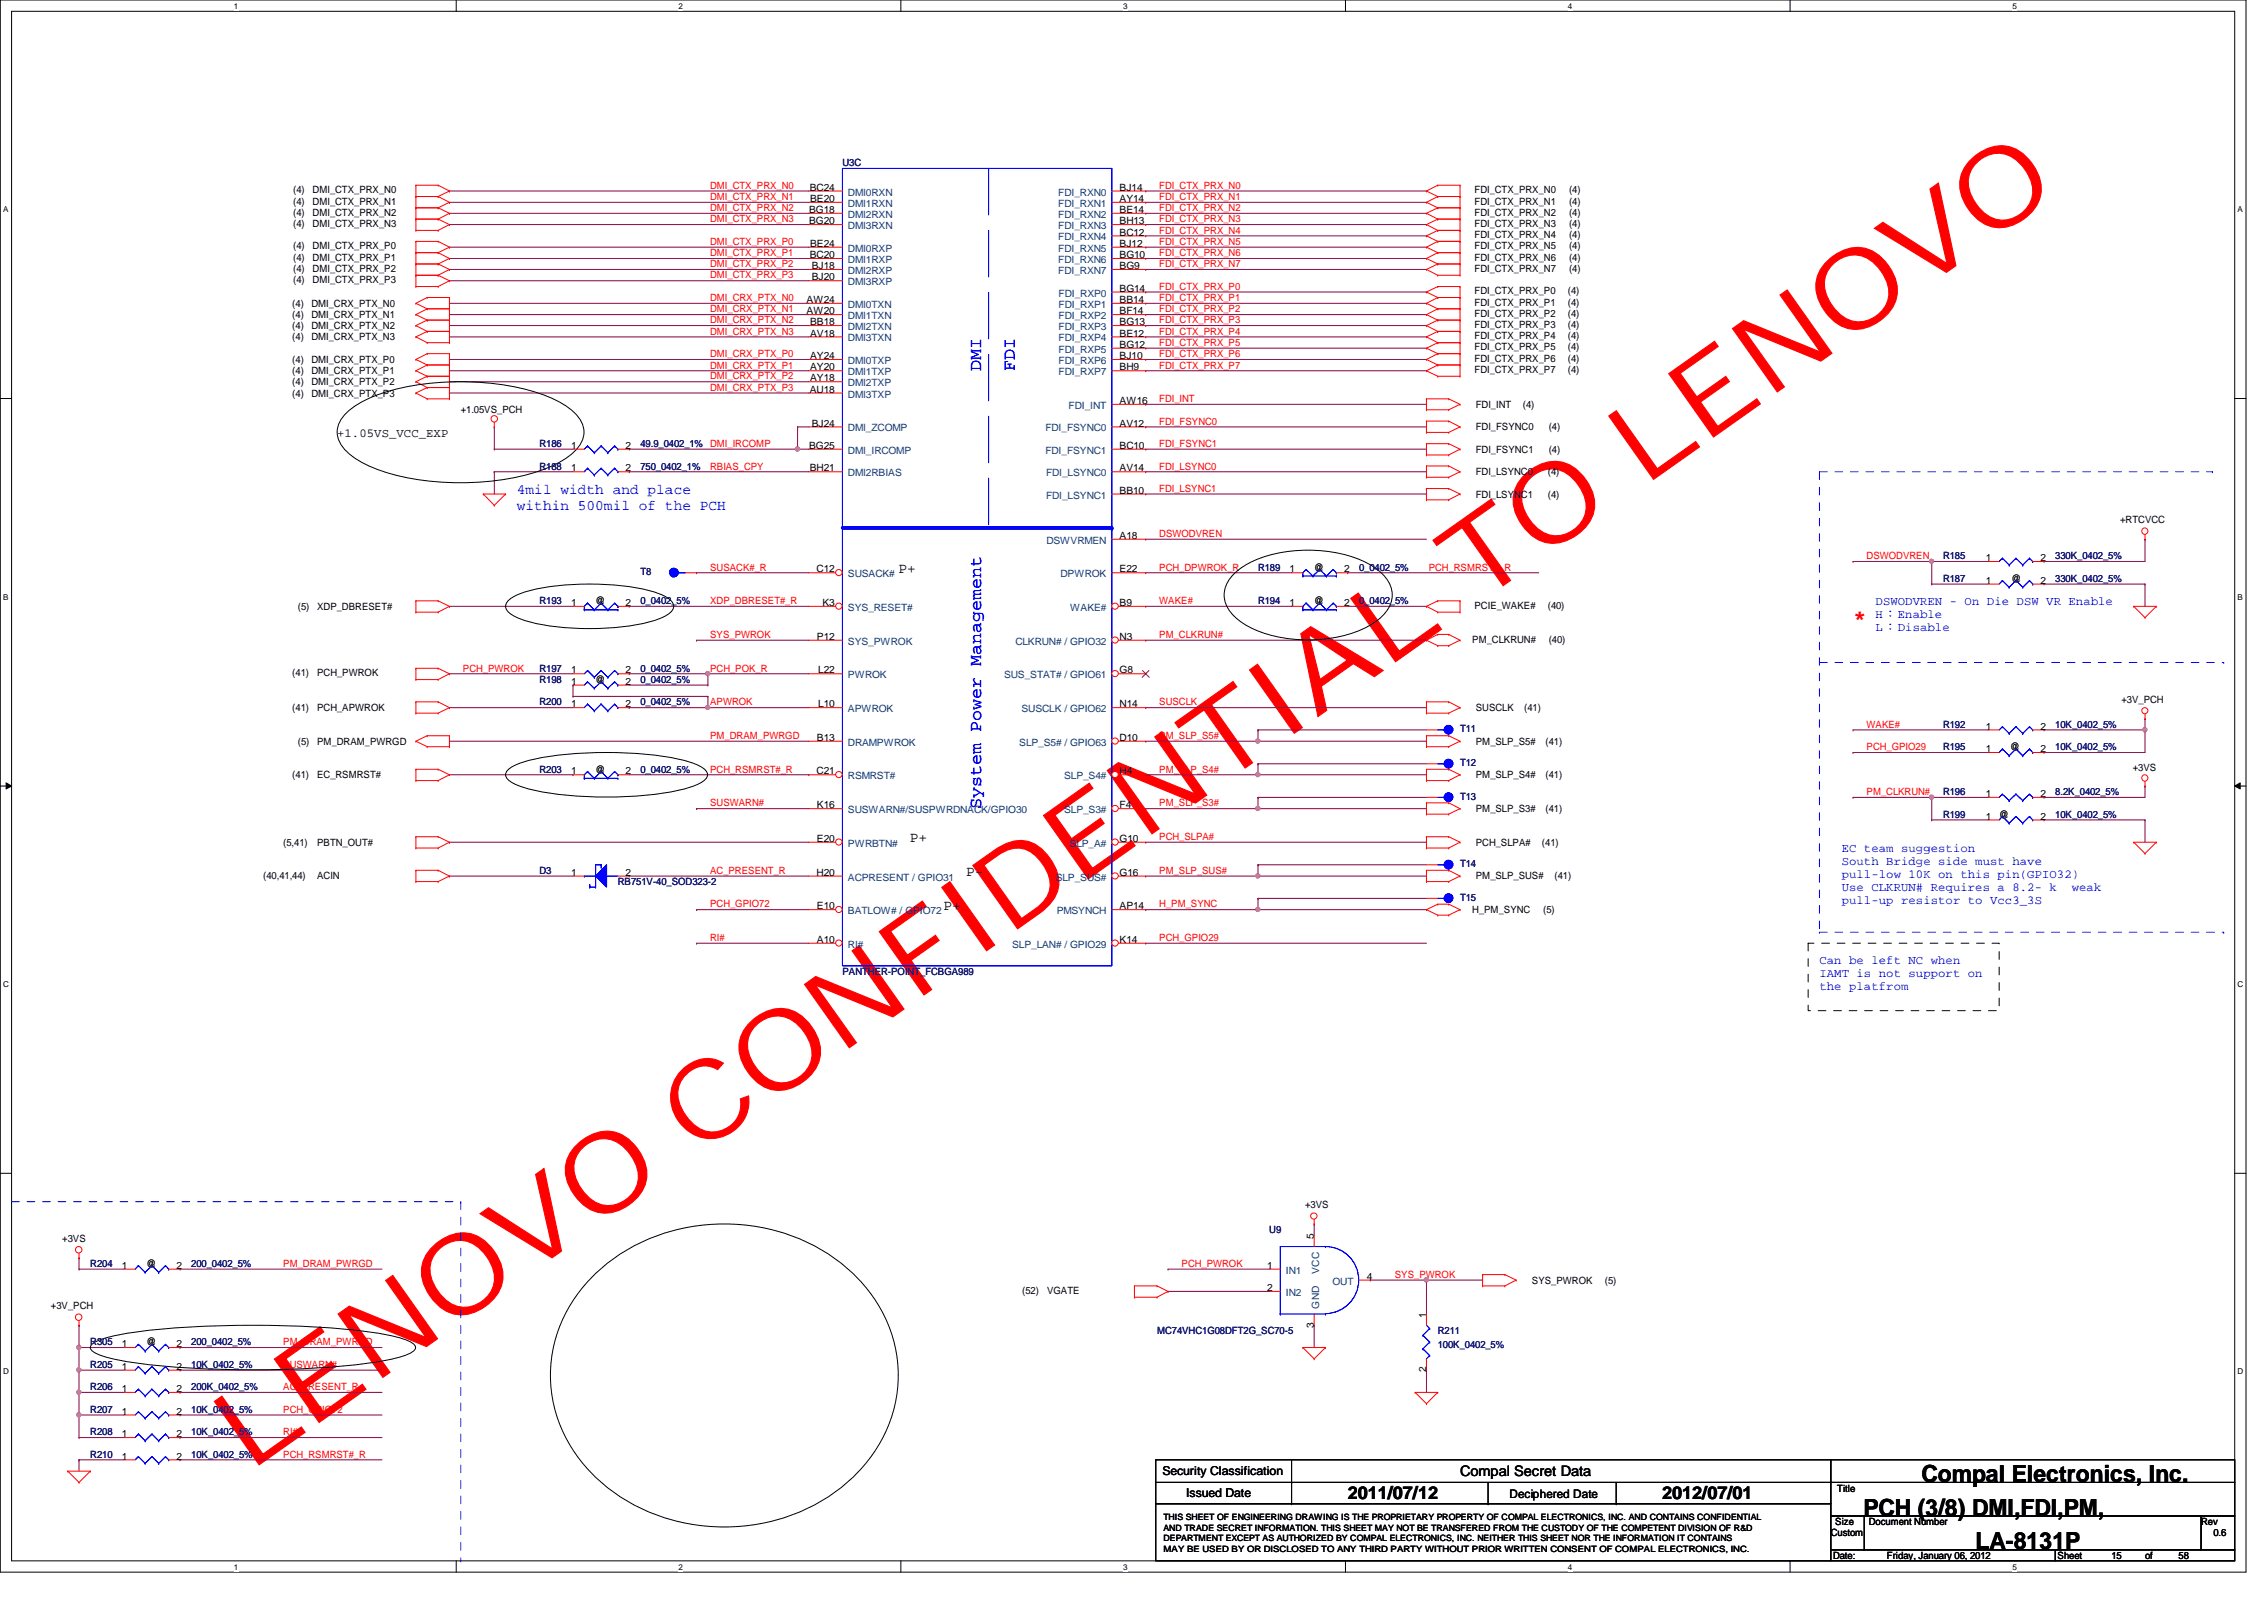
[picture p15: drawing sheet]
<svg xmlns="http://www.w3.org/2000/svg" width="297mm" height="210mm" viewBox="0 0 297 210" stroke-linecap="round" stroke-linejoin="round" font-family="sans-serif">
<defs><g id="words">
<text font-size="14.4" fill="#f00" x="32.7" y="193.1" transform="rotate(-35 32.7 193.1)">LENOVO CONFIDENTIAL TO LENOVO</text>
<g font-size="3.1">
<text x="252.1" y="194.4">Compal Electronics, Inc.</text>
<text x="244.5" y="198.8">PCH (3/8) DMI,FDI,PM,</text>
<text x="259.2" y="203.2">LA-8131P</text>
</g>
<text font-size="2.9" fill="#f00" x="243.1" y="82">*</text>
<g font-size="2.3" fill="#00f">
<text x="128.7" y="48.6" transform="rotate(-90 128.7 48.6)">DMI</text>
<text x="133.1" y="48.6" transform="rotate(-90 133.1 48.6)">FDI</text>
<text x="128.7" y="106.1" transform="rotate(-90 128.7 106.1)">System Power Management</text>
</g>
<g font-size="2.3">
<text x="176.8" y="196.6">2011/07/12</text>
<text x="218.1" y="196.6">2012/07/01</text>
</g>
<g font-size="1.9" fill="#00f">
<text x="67.8" y="64.9">4mil width and place</text>
<text x="67.8" y="66.8">within 500mil of the PCH</text>
</g>
<g font-size="1.9">
<text x="117.9" y="75.1">P+</text>
<text x="119.4" y="110.5">P+</text>
<text x="123.8" y="119.3">P+</text>
<text x="126.7" y="114.9">P-</text>
<text x="191.6" y="193.7">Compal Secret Data</text>
</g>
<g font-size="1.6">
<text x="44.2" y="57.3">+1.05VS_VCC_EXP</text>
<text x="152.5" y="193.5">Security Classification</text>
<text x="155.6" y="196.3">Issued Date</text>
<text x="198" y="196.5">Deciphered Date</text>
</g>
<g font-size="1.6" fill="#00f">
<text x="246.1" y="82.8">L：Disable</text>
<text x="246.1" y="79.4">DSWODVREN - On Die DSW VR Enable</text>
<text x="246.1" y="81.1">H：Enable</text>
<text x="241.6" y="111.8">EC team suggestion</text>
<text x="241.6" y="113.5">South Bridge side must have</text>
<text x="241.6" y="115.1">pull-low 10K on this pin(GPIO32)</text>
<text x="241.6" y="116.8">Use CLKRUN# Requires a 8.2- k</text>
<text x="241.6" y="118.5">pull-up resistor to Vcc3_3S</text>
<text x="271.8" y="116.8">weak</text>
<text x="238.7" y="126.5">Can be left NC when</text>
<text x="238.7" y="128.2">IAMT is not support on</text>
<text x="238.7" y="129.9">the platfrom</text>
</g>
<g font-size="1.3" fill="#000080">
<text x="110.5" y="21.8">U3C</text>
<text x="70.8" y="58.6">R186</text>
<text x="84" y="58.6">49.9_0402_1%</text>
<text x="70.8" y="61.6">R188</text>
<text x="84" y="61.6">750_0402_1%</text>
<text x="84" y="75.4">T8</text>
<text x="165.1" y="74.8">R189</text>
<text x="178.3" y="74.8">0_0402_5%</text>
<text x="254.9" y="73.4">R185</text>
<text x="254.9" y="76.3">R187</text>
<text x="269.7" y="73.4">330K_0402_5%</text>
<text x="269.7" y="76.3">330K_0402_5%</text>
<text x="70.8" y="79.3">R193</text>
<text x="84" y="79.3">0_0402_5%</text>
<text x="165.1" y="79.3">R194</text>
<text x="178.3" y="79.3">0_0402_5%</text>
<text x="70.8" y="88.1">R197</text>
<text x="70.8" y="89.6">R198</text>
<text x="84" y="88.1">0_0402_5%</text>
<text x="84" y="89.6">0_0402_5%</text>
<text x="70.8" y="92.5">R200</text>
<text x="84" y="92.5">0_0402_5%</text>
<text x="254.9" y="95.5">R192</text>
<text x="269.7" y="95.5">10K_0402_5%</text>
<text x="70.8" y="101.4">R203</text>
<text x="84" y="101.4">0_0402_5%</text>
<text x="191.6" y="100.5">T12</text>
<text x="191.6" y="96.1">T11</text>
<text x="254.9" y="98.4">R195</text>
<text x="269.7" y="98.4">10K_0402_5%</text>
<text x="191.6" y="104.9">T13</text>
<text x="254.9" y="104.3">R196</text>
<text x="254.9" y="107.3">R199</text>
<text x="269.7" y="104.3">8.2K_0402_5%</text>
<text x="269.7" y="107.3">10K_0402_5%</text>
<text x="191.6" y="113.7">T14</text>
<text x="70.8" y="114.6">D3</text>
<text x="81.1" y="116.1">RB751V-40_SOD323-2</text>
<text x="191.6" y="118.2">T15</text>
<text x="110.5" y="127.9">PANTHER-POINT_FCBGA989</text>
<text x="166.5" y="161.8">U9</text>
<text x="11.9" y="166.2">R204</text>
<text x="25.1" y="166.2">200_0402_5%</text>
<text x="11.9" y="179.5">R205</text>
<text x="11.9" y="176.5">R305</text>
<text x="25.1" y="179.5">10K_0402_5%</text>
<text x="25.1" y="176.5">200_0402_5%</text>
<text x="151.8" y="175">MC74VHC1G08DFT2G_SC70-5</text>
<text x="188.6" y="175">R211</text>
<text x="188.6" y="176.8">100K_0402_5%</text>
<text x="11.9" y="182.4">R206</text>
<text x="11.9" y="185.3">R207</text>
<text x="25.1" y="182.4">200K_0402_5%</text>
<text x="25.1" y="185.3">10K_0402_5%</text>
<text x="11.9" y="191.2">R210</text>
<text x="11.9" y="188.3">R208</text>
<text x="25.1" y="191.2">10K_0402_5%</text>
<text x="25.1" y="188.3">10K_0402_5%</text>
</g>
<g font-size="1.3">
<text x="38.5" y="25.4">(4)</text>
<text x="38.5" y="26.8">(4)</text>
<text x="38.5" y="29.8">(4)</text>
<text x="38.5" y="28.3">(4)</text>
<text x="41" y="25.4">DMI_CTX_PRX_N0</text>
<text x="41" y="26.8">DMI_CTX_PRX_N1</text>
<text x="41" y="29.8">DMI_CTX_PRX_N3</text>
<text x="41" y="28.3">DMI_CTX_PRX_N2</text>
<text x="106.2" y="27.9">BG18</text>
<text x="106.2" y="29.4">BG20</text>
<text x="106.3" y="25">BC24</text>
<text x="106.3" y="26.5">BE20</text>
<text x="146.9" y="25">BJ14</text>
<text x="146.9" y="26.5">AY14</text>
<text x="146.9" y="27.9">BE14</text>
<text x="146.9" y="29.4">BH13</text>
<text x="193.5" y="25.4">FDI_CTX_PRX_N0</text>
<text x="193.5" y="26.8">FDI_CTX_PRX_N1</text>
<text x="193.5" y="28.3">FDI_CTX_PRX_N2</text>
<text x="193.5" y="29.8">FDI_CTX_PRX_N3</text>
<text x="205.9" y="25.4">(4)</text>
<text x="205.9" y="26.8">(4)</text>
<text x="205.9" y="28.3">(4)</text>
<text x="205.9" y="29.8">(4)</text>
<text x="38.5" y="32.7">(4)</text>
<text x="38.5" y="34.2">(4)</text>
<text x="38.5" y="35.7">(4)</text>
<text x="41" y="32.7">DMI_CTX_PRX_P0</text>
<text x="41" y="34.2">DMI_CTX_PRX_P1</text>
<text x="41" y="35.7">DMI_CTX_PRX_P2</text>
<text x="106.3" y="33.9">BC20</text>
<text x="106.3" y="32.4">BE24</text>
<text x="106.5" y="35.3">BJ18</text>
<text x="146.9" y="30.9">BC12</text>
<text x="146.9" y="32.4">BJ12</text>
<text x="146.9" y="33.9">BG10</text>
<text x="146.9" y="35.3">BG9</text>
<text x="193.5" y="31.2">FDI_CTX_PRX_N4</text>
<text x="193.5" y="32.7">FDI_CTX_PRX_N5</text>
<text x="193.5" y="34.2">FDI_CTX_PRX_N6</text>
<text x="193.5" y="35.7">FDI_CTX_PRX_N7</text>
<text x="205.9" y="31.2">(4)</text>
<text x="205.9" y="32.7">(4)</text>
<text x="205.9" y="34.2">(4)</text>
<text x="205.9" y="35.7">(4)</text>
<text x="38.4" y="41.7">(4)</text>
<text x="38.4" y="40.2">(4)</text>
<text x="38.5" y="37.1">(4)</text>
<text x="40.8" y="41.7">DMI_CRX_PTX_N1</text>
<text x="40.8" y="40.2">DMI_CRX_PTX_N0</text>
<text x="41" y="37.1">DMI_CTX_PRX_P3</text>
<text x="105.8" y="39.8">AW24</text>
<text x="105.8" y="41.2">AW20</text>
<text x="106.5" y="36.8">BJ20</text>
<text x="146.9" y="38.3">BG14</text>
<text x="146.9" y="39.8">BB14</text>
<text x="146.9" y="41.2">BF14</text>
<text x="193.5" y="38.6">FDI_CTX_PRX_P0</text>
<text x="193.5" y="40.1">FDI_CTX_PRX_P1</text>
<text x="193.5" y="41.6">FDI_CTX_PRX_P2</text>
<text x="205.7" y="38.6">(4)</text>
<text x="205.7" y="40.1">(4)</text>
<text x="205.7" y="41.6">(4)</text>
<text x="38.4" y="43.2">(4)</text>
<text x="38.4" y="44.7">(4)</text>
<text x="38.4" y="47.6">(4)</text>
<text x="40.8" y="43.2">DMI_CRX_PTX_N2</text>
<text x="40.8" y="44.7">DMI_CRX_PTX_N3</text>
<text x="40.8" y="47.6">DMI_CRX_PTX_P0</text>
<text x="106.3" y="42.7">BB18</text>
<text x="106.3" y="44.2">AV18</text>
<text x="106.3" y="47.1">AY24</text>
<text x="146.9" y="42.7">BG13</text>
<text x="146.9" y="44.2">BE12</text>
<text x="146.9" y="45.6">BG12</text>
<text x="146.9" y="47.1">BJ10</text>
<text x="193.5" y="43.1">FDI_CTX_PRX_P3</text>
<text x="193.5" y="44.5">FDI_CTX_PRX_P4</text>
<text x="193.5" y="46">FDI_CTX_PRX_P5</text>
<text x="193.5" y="47.5">FDI_CTX_PRX_P6</text>
<text x="205.7" y="43.1">(4)</text>
<text x="205.7" y="44.5">(4)</text>
<text x="205.7" y="46">(4)</text>
<text x="205.7" y="47.5">(4)</text>
<text x="38.4" y="50.5">(4)</text>
<text x="38.4" y="52">(4)</text>
<text x="38.4" y="49.1">(4)</text>
<text x="40.8" y="50.5">DMI_CRX_PTX_P2</text>
<text x="40.8" y="52">DMI_CRX_PTX_P3</text>
<text x="40.8" y="49.1">DMI_CRX_PTX_P1</text>
<text x="106.3" y="51.5">AU18</text>
<text x="106.3" y="48.6">AY20</text>
<text x="106.3" y="50">AY18</text>
<text x="146.9" y="48.6">BH9</text>
<text x="146.9" y="53">AW16</text>
<text x="193.5" y="48.9">FDI_CTX_PRX_P7</text>
<text x="193.6" y="53.5">FDI_INT</text>
<text x="199.8" y="53.5">(4)</text>
<text x="205.7" y="48.9">(4)</text>
<text x="60.4" y="54.2">+1.05VS_PCH</text>
<text x="74.9" y="58.9">1</text>
<text x="82.1" y="58.9">2</text>
<text x="106.2" y="58.9">BG25</text>
<text x="106.5" y="56">BJ24</text>
<text x="146.9" y="56">AV12</text>
<text x="146.9" y="58.9">BC10</text>
<text x="193.6" y="59.4">FDI_FSYNC1</text>
<text x="193.6" y="56.4">FDI_FSYNC0</text>
<text x="203.2" y="59.4">(4)</text>
<text x="203.2" y="56.4">(4)</text>
<text x="74.9" y="61.8">1</text>
<text x="82.1" y="61.8">2</text>
<text x="106.3" y="61.8">BH21</text>
<text x="146.9" y="61.8">AV14</text>
<text x="146.9" y="64.8">BB10</text>
<text x="193.6" y="62.3">FDI_LSYNC0</text>
<text x="193.6" y="65.3">FDI_LSYNC1</text>
<text x="203.1" y="62.3">(4)</text>
<text x="203.1" y="65.3">(4)</text>
<text x="146.9" y="70.7">A18</text>
<text x="278.2" y="68.7">+RTCVCC</text>
<text x="107.1" y="75.1">C12</text>
<text x="146.9" y="75.1">E22</text>
<text x="169.2" y="75.1">1</text>
<text x="172.4" y="74.8">@</text>
<text x="176.4" y="75.1">2</text>
<text x="260.6" y="73.6">1</text>
<text x="260.6" y="76.6">1</text>
<text x="263.9" y="76.3">@</text>
<text x="267.7" y="73.6">2</text>
<text x="267.7" y="76.6">2</text>
<text x="39.1" y="80">(5)</text>
<text x="41.6" y="80">XDP_DBRESET#</text>
<text x="74.9" y="79.5">1</text>
<text x="78.1" y="79.3">@</text>
<text x="82.1" y="79.5">2</text>
<text x="107.2" y="83.9">P12</text>
<text x="107.9" y="79.5">K3</text>
<text x="146.9" y="79.5">B9</text>
<text x="146.9" y="83.9">N3</text>
<text x="169.2" y="79.5">1</text>
<text x="172.4" y="79.3">@</text>
<text x="176.4" y="79.5">2</text>
<text x="193.5" y="79.9">PCIE_WAKE#</text>
<text x="203.1" y="79.9">(40)</text>
<text x="38.4" y="88.7">(41)</text>
<text x="41.6" y="88.7">PCH_PWROK</text>
<text x="74.9" y="88.3">1</text>
<text x="74.9" y="89.8">1</text>
<text x="78.1" y="89.6">@</text>
<text x="82.1" y="88.3">2</text>
<text x="82.1" y="89.8">2</text>
<text x="107.4" y="88.3">L22</text>
<text x="146.9" y="88.3">G8</text>
<text x="193.2" y="84.4">PM_CLKRUN#</text>
<text x="203.2" y="84.4">(40)</text>
<text x="38.4" y="93.3">(41)</text>
<text x="41.6" y="93.3">PCH_APWROK</text>
<text x="74.9" y="92.8">1</text>
<text x="82.1" y="92.8">2</text>
<text x="107.4" y="92.8">L10</text>
<text x="146.9" y="92.8">N14</text>
<text x="193.6" y="93.3">SUSCLK</text>
<text x="200" y="93.3">(41)</text>
<text x="260.6" y="95.7">1</text>
<text x="267.7" y="95.7">2</text>
<text x="278.3" y="92.2">+3V_PCH</text>
<text x="39.1" y="97.7">(5)</text>
<text x="41.6" y="97.7">PM_DRAM_PWRGD</text>
<text x="74.9" y="101.6">1</text>
<text x="78.1" y="101.4">@</text>
<text x="82.1" y="101.6">2</text>
<text x="107.1" y="101.6">C21</text>
<text x="107.2" y="97.2">B13</text>
<text x="146.9" y="101.6">H4</text>
<text x="146.9" y="97.2">D10</text>
<text x="193.6" y="97.7">PM_SLP_S5#</text>
<text x="202.8" y="97.7">(41)</text>
<text x="260.6" y="98.7">1</text>
<text x="263.7" y="98.4">@</text>
<text x="267.7" y="98.7">2</text>
<text x="279.8" y="101.1">+3VS</text>
<text x="38.4" y="102.1">(41)</text>
<text x="41.6" y="102.1">EC_RSMRST#</text>
<text x="107.2" y="106">K16</text>
<text x="146.9" y="106">F4</text>
<text x="193.6" y="106.5">PM_SLP_S3#</text>
<text x="193.6" y="102.1">PM_SLP_S4#</text>
<text x="202.8" y="106.5">(41)</text>
<text x="202.8" y="102.1">(41)</text>
<text x="260.6" y="104.6">1</text>
<text x="260.6" y="107.5">1</text>
<text x="262.3" y="107.3">@</text>
<text x="267.7" y="104.6">2</text>
<text x="267.7" y="107.5">2</text>
<text x="37.2" y="111">(5,41)</text>
<text x="41.6" y="111">PBTN_OUT#</text>
<text x="107.2" y="110.4">E20</text>
<text x="146.9" y="110.4">G10</text>
<text x="193.6" y="111">PCH_SLPA#</text>
<text x="202.3" y="111">(41)</text>
<text x="34.5" y="115.4">(40,41,44)</text>
<text x="41.6" y="115.4">ACIN</text>
<text x="74.9" y="114.9">1</text>
<text x="82.1" y="114.9">2</text>
<text x="107.1" y="114.9">H20</text>
<text x="107.2" y="119.3">E10</text>
<text x="146.9" y="119.3">AP14</text>
<text x="146.9" y="114.9">G16</text>
<text x="193.2" y="119.8">H_PM_SYNC</text>
<text x="193.6" y="115.4">PM_SLP_SUS#</text>
<text x="202.5" y="119.8">(5)</text>
<text x="204" y="115.4">(41)</text>
<text x="107.2" y="123.7">A10</text>
<text x="146.9" y="123.7">K14</text>
<text x="171.2" y="158.5">+3VS</text>
<text x="8.2" y="162.9">+3VS</text>
<text x="16" y="166.5">1</text>
<text x="19.2" y="166.2">@</text>
<text x="23.2" y="166.5">2</text>
<text x="166.2" y="166.5">1</text>
<text x="172.4" y="162.5" transform="rotate(-90 172.4 162.5)">5</text>
<text x="179.3" y="167.9">4</text>
<text x="6.7" y="171.8">+3V_PCH</text>
<text x="134.1" y="169.7">(52)</text>
<text x="137.4" y="169.7">VGATE</text>
<text x="166.2" y="169.4">2</text>
<text x="187.1" y="172.8" transform="rotate(-90 187.1 172.8)">1</text>
<text x="201" y="168.4">SYS_PWROK</text>
<text x="210.6" y="168.4">(5)</text>
<text x="16" y="179.7">1</text>
<text x="16" y="176.7">1</text>
<text x="19.2" y="176.5">@</text>
<text x="23.2" y="179.7">2</text>
<text x="23.2" y="176.7">2</text>
<text x="172.4" y="174.2" transform="rotate(-90 172.4 174.2)">3</text>
<text x="16" y="182.6">1</text>
<text x="16" y="185.6">1</text>
<text x="23.2" y="182.6">2</text>
<text x="23.2" y="185.6">2</text>
<text x="187.1" y="180" transform="rotate(-90 187.1 180)">2</text>
<text x="16" y="191.5">1</text>
<text x="16" y="188.6">1</text>
<text x="23.2" y="191.5">2</text>
<text x="23.2" y="188.6">2</text>
<text x="241" y="195.8">Title</text>
<text x="240.2" y="201.5">Custom</text>
<text x="240.8" y="200.1">Size</text>
<text x="245.2" y="200.1">Document Number</text>
<text x="288.8" y="200.1">Rev</text>
<text x="290.4" y="201.5">0.6</text>
<text x="240.5" y="204.5">Date:</text>
<text x="247.6" y="204.5">Friday, January 06, 2012</text>
<text x="270" y="204.5">Sheet</text>
<text x="277" y="204.5">15</text>
<text x="281.4" y="204.5">of</text>
<text x="285.8" y="204.5">58</text>
</g>
<g font-size="1.3" fill="#f00">
<text x="93.2" y="27.7">DMI_CTX_PRX_N2</text>
<text x="93.2" y="29.2">DMI_CTX_PRX_N3</text>
<text x="93.2" y="26.2">DMI_CTX_PRX_N1</text>
<text x="93.2" y="24.8">DMI_CTX_PRX_N0</text>
<text x="152.1" y="24.8">FDI_CTX_PRX_N0</text>
<text x="152.1" y="26.2">FDI_CTX_PRX_N1</text>
<text x="152.1" y="27.7">FDI_CTX_PRX_N2</text>
<text x="152.1" y="29.2">FDI_CTX_PRX_N3</text>
<text x="93.2" y="32.1">DMI_CTX_PRX_P0</text>
<text x="93.2" y="35.1">DMI_CTX_PRX_P2</text>
<text x="93.2" y="33.6">DMI_CTX_PRX_P1</text>
<text x="152.1" y="30.6">FDI_CTX_PRX_N4</text>
<text x="152.1" y="32.1">FDI_CTX_PRX_N5</text>
<text x="152.1" y="33.6">FDI_CTX_PRX_N6</text>
<text x="152.1" y="35.1">FDI_CTX_PRX_N7</text>
<text x="93.2" y="41">DMI_CRX_PTX_N1</text>
<text x="93.2" y="36.5">DMI_CTX_PRX_P3</text>
<text x="93.2" y="39.5">DMI_CRX_PTX_N0</text>
<text x="152.1" y="38">FDI_CTX_PRX_P0</text>
<text x="152.1" y="39.5">FDI_CTX_PRX_P1</text>
<text x="152.1" y="41">FDI_CTX_PRX_P2</text>
<text x="93.2" y="46.9">DMI_CRX_PTX_P0</text>
<text x="93.2" y="42.4">DMI_CRX_PTX_N2</text>
<text x="93.2" y="43.9">DMI_CRX_PTX_N3</text>
<text x="152.1" y="42.4">FDI_CTX_PRX_P3</text>
<text x="152.1" y="43.9">FDI_CTX_PRX_P4</text>
<text x="152.1" y="46.9">FDI_CTX_PRX_P6</text>
<text x="152.1" y="45.4">FDI_CTX_PRX_P5</text>
<text x="93.2" y="51.3">DMI_CRX_PTX_P3</text>
<text x="93.2" y="48.3">DMI_CRX_PTX_P1</text>
<text x="93.2" y="49.8">DMI_CRX_PTX_P2</text>
<text x="152.1" y="52.7">FDI_INT</text>
<text x="152.1" y="48.3">FDI_CTX_PRX_P7</text>
<text x="93.2" y="58.6">DMI_IRCOMP</text>
<text x="152.1" y="55.7">FDI_FSYNC0</text>
<text x="152.1" y="58.6">FDI_FSYNC1</text>
<text x="93.2" y="61.6">RBIAS_CPY</text>
<text x="152.1" y="64.5">FDI_LSYNC1</text>
<text x="152.1" y="61.6">FDI_LSYNC0</text>
<text x="152.1" y="70.4">DSWODVREN</text>
<text x="93.2" y="74.8">SUSACK#_R</text>
<text x="152.1" y="74.8">PCH_DPWROK_R</text>
<text x="187.4" y="74.8">PCH_RSMRST#_R</text>
<text x="244.9" y="73.4">DSWODVREN</text>
<text x="93.2" y="83.7">SYS_PWROK</text>
<text x="93.2" y="79.2">XDP_DBRESET#_R</text>
<text x="152.1" y="83.7">PM_CLKRUN#</text>
<text x="152.1" y="79.2">WAKE#</text>
<text x="60.7" y="88.1">PCH_PWROK</text>
<text x="93.2" y="88.1">PCH_POK_R</text>
<text x="93.2" y="92.5">APWROK</text>
<text x="152.1" y="92.5">SUSCLK</text>
<text x="244.9" y="95.5">WAKE#</text>
<text x="93.2" y="96.9">PM_DRAM_PWRGD</text>
<text x="93.2" y="101.3">PCH_RSMRST#_R</text>
<text x="152.1" y="96.9">PM_SLP_S5#</text>
<text x="152.1" y="101.3">PM_SLP_S4#</text>
<text x="244.9" y="98.4">PCH_GPIO29</text>
<text x="93.2" y="105.8">SUSWARN#</text>
<text x="152.1" y="105.8">PM_SLP_S3#</text>
<text x="244.9" y="104.3">PM_CLKRUN#</text>
<text x="152.1" y="110.2">PCH_SLPA#</text>
<text x="93.2" y="119">PCH_GPIO72</text>
<text x="93.2" y="114.6">AC_PRESENT_R</text>
<text x="152.1" y="114.6">PM_SLP_SUS#</text>
<text x="152.1" y="119">H_PM_SYNC</text>
<text x="93.2" y="123.4">RI#</text>
<text x="152.1" y="123.4">PCH_GPIO29</text>
<text x="37.2" y="166.2">PM_DRAM_PWRGD</text>
<text x="155" y="166.2">PCH_PWROK</text>
<text x="183" y="167.6">SYS_PWROK</text>
<text x="37.2" y="179.5">SUSWARN#</text>
<text x="37.2" y="176.5">PM_DRAM_PWRGD</text>
<text x="37.2" y="185.3">PCH_GPIO72</text>
<text x="37.2" y="182.4">AC_PRESENT_R</text>
<text x="37.2" y="191.2">PCH_RSMRST#_R</text>
<text x="37.2" y="188.3">RI#</text>
</g>
<g font-size="1.3" fill="#004080">
<text x="111.2" y="25.7">DMI0RXN</text>
<text x="111.2" y="27.1">DMI1RXN</text>
<text x="111.2" y="28.6">DMI2RXN</text>
<text x="138.9" y="25.7">FDI_RXN0</text>
<text x="138.9" y="27.1">FDI_RXN1</text>
<text x="138.9" y="28.6">FDI_RXN2</text>
<text x="111.2" y="30.1">DMI3RXN</text>
<text x="111.2" y="33">DMI0RXP</text>
<text x="111.2" y="34.5">DMI1RXP</text>
<text x="111.2" y="35.9">DMI2RXP</text>
<text x="138.9" y="30.1">FDI_RXN3</text>
<text x="138.9" y="31.5">FDI_RXN4</text>
<text x="138.9" y="33">FDI_RXN5</text>
<text x="138.9" y="34.5">FDI_RXN6</text>
<text x="138.9" y="35.9">FDI_RXN7</text>
<text x="111.2" y="37.4">DMI3RXP</text>
<text x="111.2" y="40.4">DMI0TXN</text>
<text x="111.2" y="41.9">DMI1TXN</text>
<text x="138.9" y="38.9">FDI_RXP0</text>
<text x="138.9" y="40.4">FDI_RXP1</text>
<text x="138.9" y="41.9">FDI_RXP2</text>
<text x="111.2" y="43.3">DMI2TXN</text>
<text x="111.2" y="44.8">DMI3TXN</text>
<text x="111.2" y="47.8">DMI0TXP</text>
<text x="138.9" y="43.3">FDI_RXP3</text>
<text x="138.9" y="44.8">FDI_RXP4</text>
<text x="138.9" y="46.3">FDI_RXP5</text>
<text x="138.9" y="47.8">FDI_RXP6</text>
<text x="111.2" y="49.2">DMI1TXP</text>
<text x="111.2" y="50.7">DMI2TXP</text>
<text x="111.2" y="52.2">DMI3TXP</text>
<text x="138.9" y="49.2">FDI_RXP7</text>
<text x="140.2" y="53.6">FDI_INT</text>
<text x="111.2" y="56.6">DMI_ZCOMP</text>
<text x="111.2" y="59.5">DMI_IRCOMP</text>
<text x="137.2" y="56.6">FDI_FSYNC0</text>
<text x="137.2" y="59.5">FDI_FSYNC1</text>
<text x="111.2" y="62.5">DMI2RBIAS</text>
<text x="137.2" y="62.5">FDI_LSYNC0</text>
<text x="137.2" y="65.4">FDI_LSYNC1</text>
<text x="137.3" y="71.3">DSWVRMEN</text>
<text x="111.2" y="75.7">SUSACK#</text>
<text x="139.1" y="75.7">DPWROK</text>
<text x="111.2" y="80.1">SYS_RESET#</text>
<text x="140.4" y="80.1">WAKE#</text>
<text x="111.2" y="84.6">SYS_PWROK</text>
<text x="111.2" y="89">PWROK</text>
<text x="131.7" y="89">SUS_STAT# / GPIO61</text>
<text x="133.2" y="84.6">CLKRUN# / GPIO32</text>
<text x="111.2" y="93.4">APWROK</text>
<text x="134" y="93.4">SUSCLK / GPIO62</text>
<text x="111.2" y="97.8">DRAMPWROK</text>
<text x="133.7" y="97.8">SLP_S5# / GPIO63</text>
<text x="111.2" y="106.7">SUSWARN#/SUSPWRDNACK/GPIO30</text>
<text x="111.2" y="102.2">RSMRST#</text>
<text x="139.6" y="106.7">SLP_S3#</text>
<text x="139.6" y="102.2">SLP_S4#</text>
<text x="111.2" y="111.1">PWRBTN#</text>
<text x="140.3" y="111.1">SLP_A#</text>
<text x="111.2" y="115.5">ACPRESENT / GPIO31</text>
<text x="111.2" y="119.9">BATLOW# / GPIO72</text>
<text x="138.5" y="115.5">SLP_SUS#</text>
<text x="138.6" y="119.9">PMSYNCH</text>
<text x="111.2" y="124.3">RI#</text>
<text x="132.8" y="124.3">SLP_LAN# / GPIO29</text>
<text x="168.7" y="167.1">IN1</text>
<text x="173.1" y="167.1" transform="rotate(-90 173.1 167.1)">VCC</text>
<text x="168.7" y="170">IN2</text>
<text x="173.1" y="171.7" transform="rotate(-90 173.1 171.7)">GND</text>
<text x="174.8" y="168.5">OUT</text>
</g>
<g font-size="1.1">
<text x="30.7" y="1.1">1</text>
<text x="89" y="1.1">2</text>
<text x="147.4" y="1.1">3</text>
<text x="205.7" y="1.1">4</text>
<text x="264" y="1.1">5</text>
<text x=".4" y="27.9">A</text>
<text x="293.6" y="27.9">A</text>
<text x=".4" y="78.7">B</text>
<text x="293.6" y="78.7">B</text>
<text x=".4" y="129.5">C</text>
<text x="293.6" y="129.5">C</text>
<text x=".4" y="180.3">D</text>
<text x="293.6" y="180.3">D</text>
<text x="152.7" y="202.2">DEPARTMENT EXCEPT AS AUTHORIZED BY COMPAL ELECTRONICS, INC. NEITHER THIS SHEET NOR THE INFORMATION IT CONTAINS</text>
<text x="152.7" y="199.4">THIS SHEET OF ENGINEERING DRAWING IS THE PROPRIETARY PROPERTY OF COMPAL ELECTRONICS, INC. AND CONTAINS CONFIDENTIAL</text>
<text x="152.7" y="203.6">MAY BE USED BY OR DISCLOSED TO ANY THIRD PARTY WITHOUT PRIOR WRITTEN CONSENT OF COMPAL ELECTRONICS, INC.</text>
<text x="152.7" y="200.8">AND TRADE SECRET INFORMATION. THIS SHEET MAY NOT BE TRANSFERED FROM THE CUSTODY OF THE COMPETENT DIVISION OF R&amp;D</text>
<text x="30.7" y="205.9">1</text>
<text x="89" y="205.9">2</text>
<text x="147.4" y="205.9">3</text>
<text x="205.7" y="205.9">4</text>
<text x="264" y="205.9">5</text>
</g>
</g></defs>
<path d="M0 0h294.7v206.2h-294.7zM1.5 1.5h291.7v203.3h-291.7z" fill="none" stroke="#000" stroke-width=".13"/>
<g fill="#fff">
<path d="M30.7 .2h.6v1.2h-.6z"/>
<path d="M30.7 204.9h.6v1.2h-.6z"/>
</g>
<path d="M59.9 0v1.5M59.9 204.8v1.4" fill="none" stroke="#000" stroke-width=".13"/>
<g fill="#fff">
<path d="M89 .2h.6v1.2h-.6z"/>
<path d="M89 204.9h.6v1.2h-.6z"/>
</g>
<path d="M118.2 0v1.5M118.2 204.8v1.4" fill="none" stroke="#000" stroke-width=".13"/>
<g fill="#fff">
<path d="M147.4 .2h.6v1.2h-.6z"/>
<path d="M147.4 204.9h.6v1.2h-.6z"/>
</g>
<path d="M176.5 0v1.5M176.5 204.8v1.4" fill="none" stroke="#000" stroke-width=".13"/>
<g fill="#fff">
<path d="M205.7 .2h.6v1.2h-.6z"/>
<path d="M205.7 204.9h.6v1.2h-.6z"/>
</g>
<path d="M234.9 0v1.5M234.9 204.8v1.4" fill="none" stroke="#000" stroke-width=".13"/>
<g fill="#fff">
<path d="M264 .2h.6v1.2h-.6z"/>
<path d="M264 204.9h.6v1.2h-.6z"/>
<path d="M.4 26.9h.7v1.2h-.7z"/>
<path d="M293.6 26.9h.7v1.2h-.7z"/>
<path d="M.4 77.7h.7v1.2h-.7z"/>
<path d="M293.6 77.7h.7v1.2h-.7z"/>
</g>
<path d="M0 52.3h1.5M293.2 52.3h1.5" fill="none" stroke="#000" stroke-width=".13"/>
<g fill="#fff">
<path d="M.4 128.5h.8v1.2h-.8z"/>
<path d="M293.6 128.5h.7v1.2h-.7z"/>
</g>
<path d="M0 103.1h1.5M.8 102.7l.7 .4-.7 .4zM293.2 103.1l.7-.4v.8zM293.2 103.1h1.5" fill="none" stroke="#000" stroke-width=".13"/>
<path d="M.8 102.7l.7 .4-.7 .4zM293.2 103.1l.7-.4v.8z" fill="#000"/>
<g fill="#fff">
<path d="M.4 179.3h.8v1.2h-.8z"/>
<path d="M293.6 179.3h.7v1.2h-.7z"/>
</g>
<path d="M0 153.9h1.5M293.2 153.9h1.5" fill="none" stroke="#000" stroke-width=".13"/>
<path d="M253.4 76.6h.1M253.4 73.7h.1M253.4 76.6h7.4M253.4 73.7v2.9" fill="none" stroke="#800040" stroke-width=".13"/>
<circle cx="253.4" cy="73.6" r=".29" fill="#f0f"/>
<circle cx="253.4" cy="73.6" r=".29" fill="none" stroke="#f0f" stroke-width=".13"/>
<path d="M243.1 73.7h.1M243.1 73.7h10.3M253.4 104.6h.1M253.4 104.6h7.4M172.4 173.9h.1M172.4 173.9v2.9" fill="none" stroke="#800040" stroke-width=".13"/>
<circle cx="253.4" cy="104.6" r=".29" fill="#f0f"/>
<circle cx="253.4" cy="104.6" r=".29" fill="none" stroke="#f0f" stroke-width=".13"/>
<path d="M10.4 176.8h.1M10.4 176.8v2.9M10.4 191.5h.1M10.4 185.6h.1M10.4 191.5h5.9M10.4 185.6v3M10.4 185.6h5.9M23.6 191.5h.1M23.6 191.5h26.5" fill="none" stroke="#800040" stroke-width=".13"/>
<circle cx="10.3" cy="185.6" r=".29" fill="#f0f"/>
<circle cx="10.3" cy="185.6" r=".29" fill="none" stroke="#f0f" stroke-width=".13"/>
<g fill="none" stroke="#800040" stroke-width=".13">
<path d="M253.4 73.7h.1M253.4 73.7h7.4M268.2 76.6h.1M268.2 73.7h.1M268.2 76.6h13.2M281.4 76.6h.1M281.4 70.7h.1M281.4 70.7v3h-13.2M281.4 76.6v2.9M243.1 98.7h.1M243.1 98.7h17.7M268.2 98.7h.1"/>
<path d="M268.2 98.7h13.2M268.2 104.6h.1M281.4 103.1h.1M281.4 103.1v1.5h-13.2M153.2 169.4h.1M153.2 169.4h13.3M179.8 167.9h.1M179.8 167.9h14.7M187.2 167.9h.1M10.4 191.5h.1M10.4 191.5v1.5M23.6 185.6h.1"/>
<path d="M23.6 185.6h26.5"/>
</g>
<circle cx="187.1" cy="167.9" r=".29" fill="#f0f"/>
<circle cx="187.1" cy="167.9" r=".29" fill="none" stroke="#f0f" stroke-width=".13"/>
<path d="M10.4 179.7h.1M10.4 179.7h5.9M23.6 179.7h.1M23.6 179.7h26.5" fill="none" stroke="#800040" stroke-width=".13"/>
<circle cx="10.3" cy="179.7" r=".29" fill="#f0f"/>
<circle cx="10.3" cy="179.7" r=".29" fill="none" stroke="#f0f" stroke-width=".13"/>
<path d="M243.1 95.8h.1M243.1 95.8h17.7M268.2 95.8h.1M268.2 95.8h13.2" fill="none" stroke="#800040" stroke-width=".13"/>
<circle cx="281.4" cy="95.7" r=".29" fill="#f0f"/>
<circle cx="281.4" cy="95.7" r=".29" fill="none" stroke="#f0f" stroke-width=".13"/>
<g fill="none" stroke="#800040" stroke-width=".13">
<path d="M281.4 95.8h.1M281.4 95.8v2.9M10.4 179.7h.1M10.4 166.5h.1M10.4 165h.1M10.4 165v1.5M10.4 179.7v5.9M10.4 166.5h5.9M23.6 166.5h.1M23.6 166.5h26.5M153.2 166.5h.1M153.2 166.5h13.3"/>
<path d="M172.4 160.6h.1M172.4 160.6v1.5M10.4 182.7h.1M10.4 188.6h.1M10.4 182.7h5.9M10.4 188.6h5.9M23.6 182.7h.1M23.6 188.6h.1M23.6 182.7h26.5M23.6 188.6h26.5"/>
</g>
<circle cx="10.3" cy="182.6" r=".29" fill="#f0f"/>
<circle cx="10.3" cy="182.6" r=".29" fill="none" stroke="#f0f" stroke-width=".13"/>
<g fill="none" stroke="#800040" stroke-width=".13">
<path d="M281.4 94.3h.1M281.4 94.3v1.5M243.1 104.6h.1M243.1 104.6h10.3M253.4 107.6h.1M253.4 104.6h.1M253.4 107.6h7.4M253.4 104.6v3M268.2 107.6h.1M268.2 107.6h13.2M281.4 107.6h.1M281.4 107.6v2.9"/>
<path d="M10.4 176.8h.1M10.4 176.8h5.9M23.6 176.8h.1M23.6 176.8h26.5M187.2 167.9h.1M187.2 167.9v4.5"/>
</g>
<circle cx="10.3" cy="176.8" r=".29" fill="#f0f"/>
<circle cx="10.3" cy="176.8" r=".29" fill="none" stroke="#f0f" stroke-width=".13"/>
<path d="M82.5 58.9h.1M82.5 58.9h23.6M104.6 56h.1M104.6 58.9h.1M104.6 56h1.5M59 88.4h.1M59 88.4h16.2M10.4 173.9h.1M10.4 173.9v2.9M187.2 179.7h.1M187.2 179.7v3" fill="none" stroke="#800040" stroke-width=".13"/>
<circle cx="104.6" cy="58.9" r=".29" fill="#f0f"/>
<circle cx="104.6" cy="58.9" r=".29" fill="none" stroke="#f0f" stroke-width=".13"/>
<g fill="none" stroke="#800040" stroke-width=".13">
<path d="M59 32.4h.1M59 35.3h.1M59 28h.1M59 29.5h.1M59 36.8h.1M59 26.5h.1M59 39.8h.1M59 25.1h.1M59 33.9h.1M59 32.4h47.1M59 35.3h47.1M59 28h47.1"/>
<path d="M59 29.5h47.1M59 36.8h47.1M59 26.5h47.1M59 39.8h47.1M59 25.1h47.1M59 33.9h47.1M59 41.3h.1M59 47.2h.1M59 51.6h.1M59 42.7h.1M59 48.6h.1M59 50.1h.1"/>
<path d="M59 44.2h.1M59 41.3h47.1M59 47.2h47.1M59 51.6h47.1M59 42.7h47.1M59 48.6h47.1M59 50.1h47.1M59 44.2h47.1M64.9 56h.1M64.9 58.9h.1M64.9 56v2.9M64.9 58.9h10.3"/>
<path d="M104.6 56h.1M104.6 56v2.9M59 79.5h.1M59 79.5h16.2M64.9 61.9h.1M64.9 61.9v2.9M64.9 61.9h10.3M82.5 61.9h.1M82.5 79.5h.1M82.5 61.9h23.6M82.5 79.5h23.6M91.4 75.1h.1"/>
<path d="M91.4 75.1h14.7M59 92.8h.1M59 97.2h.1M59 92.8h16.2M59 97.2h47.1M75.2 89.9h.1M75.2 89.9v1.5M91.4 84h.1M91.4 84h14.7M92.9 92.8h.1M92.9 92.8h13.2M59 110.5h.1"/>
<path d="M59 114.9h.1M59 110.5h47.1M59 114.9h16.2M82.5 101.6h23.6M91.4 119.3h.1M91.4 106.1h.1M91.4 119.3h14.7M91.4 106.1h14.7M106.1 101.6h.1M91.4 123.7h.1M91.4 123.7h14.7"/>
</g>
<circle cx="92.8" cy="92.8" r=".29" fill="#f0f"/>
<circle cx="92.8" cy="92.8" r=".29" fill="none" stroke="#f0f" stroke-width=".13"/>
<path d="M92.9 88.4h.1M92.9 88.4h13.2" fill="none" stroke="#800040" stroke-width=".13"/>
<circle cx="92.8" cy="88.4" r=".29" fill="#f0f"/>
<circle cx="92.8" cy="88.4" r=".29" fill="none" stroke="#f0f" stroke-width=".13"/>
<g fill="none" stroke="#800040" stroke-width=".13">
<path d="M150.3 25.1h.1M150.3 26.5h.1M150.3 28h.1M150.3 29.5h.1M150.3 30.9h.1M150.3 32.4h.1M150.3 33.9h.1M150.3 35.3h.1M150.3 38.3h.1M150.3 39.8h.1M150.3 25.1h36.9M150.3 26.5h36.9"/>
<path d="M150.3 28h36.9M150.3 29.5h36.9M150.3 30.9h36.9M150.3 32.4h36.9M150.3 33.9h36.9M150.3 35.3h36.9M150.3 38.3h36.9M150.3 39.8h36.9M150.3 53h.1M150.3 56h.1M150.3 58.9h.1M150.3 41.3h.1"/>
<path d="M150.3 42.7h.1M150.3 44.2h.1M150.3 47.2h.1M150.3 48.6h.1M150.3 45.7h.1M150.3 53h36.9M150.3 56h36.9M150.3 58.9h36.9M150.3 41.3h36.9M150.3 42.7h36.9M150.3 44.2h36.9M150.3 47.2h36.9"/>
<path d="M150.3 48.6h36.9M150.3 45.7h36.9M150.3 64.8h.1M150.3 61.9h.1M150.3 70.7h.1M150.3 79.5h.1M150.3 64.8h36.9M150.3 61.9h36.9M150.3 70.7h36.9M150.3 79.5h19.2M176.8 75.1h.1M176.8 75.1h25.1"/>
<path d="M82.5 88.4h.1M82.5 89.9h10.4M82.5 88.4h10.4M92.9 89.9h.1M150.3 84h.1M150.3 97.2h.1M150.3 84h36.9M165.1 95.8h.1M165.1 95.8v1.4h-14.8M165.1 95.8h22.1M59 101.6h16.2M75.2 101.6h.1"/>
<path d="M82.5 114.9h.1M82.5 114.9h23.6M150.3 101.6h.1M150.3 106.1h.1M150.3 114.9h.1M150.3 114.9h14.8M165.1 100.2h.1M165.1 104.6h.1M165.1 100.2v1.4h-14.8M165.1 104.6v1.5h-14.8M165.1 100.2h22.1M165.1 104.6h22.1"/>
</g>
<circle cx="165" cy="114.9" r=".29" fill="#f0f"/>
<circle cx="165" cy="114.9" r=".29" fill="none" stroke="#f0f" stroke-width=".13"/>
<path d="M165.1 101.6h.1M165.1 101.6h22.1" fill="none" stroke="#800040" stroke-width=".13"/>
<circle cx="165" cy="101.6" r=".29" fill="#f0f"/>
<circle cx="165" cy="101.6" r=".29" fill="none" stroke="#f0f" stroke-width=".13"/>
<path d="M165.1 97.2h.1M165.1 97.2h22.1" fill="none" stroke="#800040" stroke-width=".13"/>
<circle cx="165" cy="97.2" r=".29" fill="#f0f"/>
<circle cx="165" cy="97.2" r=".29" fill="none" stroke="#f0f" stroke-width=".13"/>
<path d="M165.1 106.1h.1M165.1 106.1h22.1" fill="none" stroke="#800040" stroke-width=".13"/>
<circle cx="165" cy="106.1" r=".29" fill="#f0f"/>
<circle cx="165" cy="106.1" r=".29" fill="none" stroke="#f0f" stroke-width=".13"/>
<path d="M165.1 119.3h.1M165.1 119.3h22.1" fill="none" stroke="#800040" stroke-width=".13"/>
<circle cx="165" cy="119.3" r=".29" fill="#f0f"/>
<circle cx="165" cy="119.3" r=".29" fill="none" stroke="#f0f" stroke-width=".13"/>
<g fill="none" stroke="#800040" stroke-width=".13">
<path d="M150.3 75.1h.1M150.3 75.1h19.2M176.8 79.5h10.4M187.2 79.5h.1M75.2 91.4h.1M75.2 91.4h17.7M82.5 92.8h.1M92.9 88.4h.1M92.9 91.4h.1M92.9 91.4v1.4h-10.4M92.9 88.4v1.5M150.3 92.8h.1"/>
<path d="M150.3 92.8h36.9M150.3 119.3h.1M150.3 110.5h.1M150.3 110.5h36.9M165.1 117.9h.1M165.1 113.5h.1M165.1 114.9h.1M165.1 117.9v1.4h-14.8M165.1 113.5v1.4M165.1 117.9h22.1M165.1 113.5h22.1M165.1 114.9h22.1"/>
<path d="M150.3 123.7h.1M150.3 123.7h36.9"/>
</g>
<g fill="none" stroke="#f00" stroke-width=".13">
<path d="M54.6 25.8h.1M54.6 24.3h.1M54.6 27.3h.1M54.6 30.2h.1M54.6 28.7h.1M54.6 33.1h.1M54.6 31.7h.1M54.6 34.6h.1M54.6 37.6h.1M54.6 36.1h.1M54.6 39.8h.1M54.6 24.3h2.9"/>
<path d="M54.6 25.8h2.9M54.6 24.3v5.9M54.6 31.7v5.9M54.6 27.3h2.9M54.6 28.7h2.9M54.6 30.2h2.9M54.6 31.7h2.9M54.6 33.1h2.9M54.6 34.6h2.9M54.6 36.1h2.9M54.6 37.6h2.9M54.6 39.8l1.4 .7"/>
<path d="M56 39h.1M56 39l-1.4 .8M56 39h3M57.5 24.3h.1M57.5 25.8h.1M57.5 27.3h.1M57.5 28.7h.1M57.5 30.2h.1M57.5 31.7h.1M57.5 33.1h.1M57.5 34.6h.1M57.5 36.1h.1"/>
<path d="M57.5 37.6h.1M57.5 24.3l1.5 .8M57.5 25.8l1.5 .7M57.5 28.7l1.5 .8M57.5 27.3l1.5 .7M57.5 31.7l1.5 .7M57.5 33.1l1.5 .8M57.5 36.1l1.5 .7M57.5 34.6l1.5 .7M59 25.1h.1M59 26.5h.1M59 29.5h.1"/>
<path d="M59 28h.1M59 32.4h.1M59 33.9h.1M59 36.8h.1M59 35.3h.1M59 39h.1M59 25.1l-1.5 .7M59 39v6M59 26.5l-1.5 .8M59 29.5l-1.5 .7M59 28l-1.5 .7M59 32.4l-1.5 .7"/>
<path d="M59 33.9l-1.5 .7M59 36.8l-1.5 .8M59 35.3l-1.5 .8M187.2 25.1h.1M187.2 26.5h.1M187.2 28h.1M187.2 29.5h.1M187.2 30.9h.1M187.2 32.4h.1M187.2 33.9h.1M187.2 35.3h.1M187.2 38.3h.1"/>
<path d="M187.2 39.8h.1M187.2 25.1l1.4 .7M187.2 26.5l1.4 .8M187.2 28l1.4 .7M187.2 29.5l1.4 .7M187.2 30.9l1.4 .8M187.2 32.4l1.4 .7M187.2 33.9l1.4 .7M187.2 35.3l1.4 .8M187.2 38.3l1.4 .7M187.2 39.8l1.4 .7M188.6 24.3h.1"/>
<path d="M188.6 25.8h.1M188.6 27.3h.1M188.6 28.7h.1M188.6 30.2h.1M188.6 31.7h.1M188.6 33.1h.1M188.6 34.6h.1M188.6 36.1h.1M188.6 37.6h.1M188.6 39h.1M188.6 24.3h3M188.6 25.8h3"/>
<path d="M188.6 27.3h3M188.6 28.7h3M188.6 30.2h3M188.6 31.7h3M188.6 33.1h3M188.6 34.6h3M188.6 36.1h3M188.6 37.6h3M188.6 39h3M188.6 24.3l-1.4 .8M188.6 25.8l-1.4 .7M188.6 27.3l-1.4 .7"/>
<path d="M188.6 28.7l-1.4 .8M188.6 30.2l-1.4 .7M188.6 31.7l-1.4 .7M188.6 33.1l-1.4 .8M188.6 34.6l-1.4 .7M188.6 37.6l-1.4 .7M188.6 39l-1.4 .8M191.6 25.8h.1M191.6 24.3h.1M191.6 27.3h.1M191.6 28.7h.1M191.6 30.2h.1"/>
<path d="M191.6 31.7h.1M191.6 33.1h.1M191.6 34.6h.1M191.6 36.1h.1M191.6 39h.1M191.6 37.6h.1M191.6 24.3v11.8M191.6 37.6v11.8M54.6 42.7h.1M54.6 44.2h.1M54.6 41.3h.1M54.6 50.1h.1"/>
<path d="M54.6 51.6h.1M54.6 48.6h.1M54.6 47.2h.1M54.6 42.7l1.4 .8M54.6 44.2l1.4 .8M54.6 41.3l1.4 .7M54.6 50.1l1.4 .7M54.6 51.6l1.4 .7M54.6 48.6l1.4 .8M54.6 47.2l1.4 .7M56 42h.1M56 43.5h.1"/>
<path d="M56 45h.1M56 40.5h.1M56 49.4h.1M56 50.8h.1M56 52.3h.1M56 47.9h.1M56 46.4h.1M56 42l-1.4 .7M56 42h3M56 43.5h3M56 43.5l-1.4 .7M56 45h3"/>
<path d="M56 40.5l-1.4 .8M56 40.5h3M56 49.4l-1.4 .7M56 49.4h3M56 50.8h3M56 50.8l-1.4 .8M56 52.3h3M56 47.9l-1.4 .7M56 47.9h3M56 46.4l-1.4 .8M56 46.4h3M59 42h.1"/>
<path d="M59 43.5h.1M59 45h.1M59 40.5h.1M59 49.4h.1M59 50.8h.1M59 52.3h.1M59 47.9h.1M59 46.4h.1M59 46.4v5.9M64.9 56h.1M64.9 55.4v.6M187.2 41.3h.1"/>
<path d="M187.2 42.7h.1M187.2 44.2h.1M187.2 45.7h.1M187.2 47.2h.1M187.2 48.6h.1M187.2 58.2h.1M187.2 59.7h.1M187.2 55.2h.1M187.2 56.7h.1M187.2 52.3h.1M187.2 53.8h.1M187.2 52.3h2.9"/>
<path d="M187.2 41.3l1.4 .7M187.2 42.7l1.4 .8M187.2 44.2l1.4 .8M187.2 45.7l1.4 .7M187.2 47.2l1.4 .7M187.2 48.6l1.4 .8M187.2 58.2h2.9M187.2 52.3v1.5M187.2 55.2v1.5M187.2 58.2v1.5M187.2 59.7h2.9M187.2 55.2h2.9"/>
<path d="M187.2 56.7h2.9M187.2 53.8h2.9M188.6 40.5h.1M188.6 42h.1M188.6 43.5h.1M188.6 45h.1M188.6 46.4h.1M188.6 47.9h.1M188.6 49.4h.1M188.6 42h3M188.6 43.5h3M188.6 45h3"/>
<path d="M188.6 40.5h3M188.6 49.4h3M188.6 47.9h3M188.6 46.4h3M188.6 40.5l-1.4 .8M188.6 42l-1.4 .7M188.6 43.5l-1.4 .7M188.6 45l-1.4 .7M188.6 46.4l-1.4 .8M188.6 47.9l-1.4 .7M190.1 58.2h.1M190.1 59.7h.1"/>
<path d="M190.1 55.2h.1M190.1 56.7h.1M190.1 52.3h.1M190.1 53.8h.1M190.1 58.2l1.5 .7M190.1 55.2l1.5 .8M190.1 52.3l1.5 .7M191.6 40.5h.1M191.6 42h.1M191.6 43.5h.1M191.6 45h.1M191.6 46.4h.1"/>
<path d="M191.6 47.9h.1M191.6 49.4h.1M191.6 58.9h.1M191.6 56h.1M191.6 53h.1M191.6 58.9l-1.5 .8M191.6 56l-1.5 .7M191.6 53l-1.5 .8M54.6 78.8h.1M54.6 78.8v1.5M54.6 78.8h2.9M57.5 78.8h.1"/>
<path d="M57.5 78.8l1.5 .7M59 79.5h.1M59 79.5l-1.5 .8M63.4 64.8h.1M63.4 64.8h2.9M63.4 64.8l1.5 1.5M64.9 66.3h.1M66.3 64.8h.1M66.3 64.8l-1.4 1.5M187.2 61.1h.1M187.2 62.6h.1M187.2 64.1h.1"/>
<path d="M187.2 65.6h.1M187.2 79.5h.1M187.2 61.1v1.5M187.2 64.1v1.5M187.2 61.1h2.9M187.2 62.6h2.9M187.2 64.1h2.9M187.2 65.6h2.9M187.2 79.5l1.4 .8M188.6 78.8h.1M188.6 78.8h3M188.6 78.8l-1.4 .7"/>
<path d="M190.1 61.1h.1M190.1 62.6h.1M190.1 64.1h.1M190.1 65.6h.1M190.1 61.1l1.5 .8M190.1 64.1l1.5 .7M191.6 61.9h.1M191.6 64.8h.1M191.6 78.8h.1M191.6 78.8v1.5M191.6 61.9l-1.5 .7M191.6 64.8l-1.5 .8"/>
<path d="M279.9 79.5h.1M279.9 79.5h3M279.9 79.5l1.5 1.5M281.4 70.7h.1M281.4 70.1v.6M282.9 79.5h.1M282.9 79.5l-1.5 1.5M54.6 80.3h.1M54.6 97.2h.1M54.6 93.6h.1M54.6 92.1h.1M54.6 89.2h.1"/>
<path d="M54.6 87.7h.1M54.6 87.7v1.5M54.6 92.1v1.5M54.6 80.3h2.9M54.6 97.2l1.4 .8M54.6 92.1h2.9M54.6 93.6h2.9M54.6 87.7h2.9M54.6 89.2h2.9M56 96.5h.1M56 98h.1M56 96.5l-1.4 .7"/>
<path d="M56 96.5h3M56 98h3M57.5 80.3h.1M57.5 92.1h.1M57.5 93.6h.1M57.5 87.7h.1M57.5 89.2h.1M57.5 92.1l1.5 .7M57.5 87.7l1.5 .7M59 96.5h.1M59 98h.1M59 92.8h.1"/>
<path d="M59 88.4h.1M59 96.5v1.5M59 92.8l-1.5 .8M59 88.4l-1.5 .8M187.2 96.5h.1M187.2 98h.1M187.2 92.1h.1M187.2 93.6h.1M187.2 84h.1M187.2 96.5h2.9M187.2 98h2.9M187.2 92.1h2.9"/>
<path d="M187.2 93.6h2.9M187.2 92.1v1.5M187.2 96.5v1.5M187.2 84l1.4 .7M188.6 83.2h.1M188.6 84.7h.1M188.6 80.3h.1M188.6 80.3h3M188.6 83.2h1.5M188.6 83.2l-1.4 .8M188.6 84.7h1.5M190.1 96.5h.1"/>
<path d="M190.1 98h.1M190.1 92.1h.1M190.1 93.6h.1M190.1 83.2h.1M190.1 84.7h.1M190.1 96.5l1.5 .7M190.1 92.1l1.5 .7M190.1 83.2l1.5 .8M191.6 97.2h.1M191.6 92.8h.1M191.6 84h.1M191.6 80.3h.1"/>
<path d="M191.6 97.2l-1.5 .8M191.6 92.8l-1.5 .8M191.6 84l-1.5 .7M281.4 81h.1M281.4 94.3h.1M281.4 93.7v.6M54.6 102.4h.1M54.6 100.9h.1M54.6 111.3h.1M54.6 109.8h.1M54.6 115.7h.1M54.6 114.2h.1"/>
<path d="M54.6 100.9v1.5M54.6 109.8v1.5M54.6 114.2v1.5M54.6 100.9h2.9M54.6 102.4h2.9M54.6 109.8h2.9M54.6 111.3h2.9M54.6 114.2h2.9M54.6 115.7h2.9M57.5 100.9h.1M57.5 102.4h.1M57.5 109.8h.1"/>
<path d="M57.5 111.3h.1M57.5 114.2h.1M57.5 115.7h.1M57.5 100.9l1.5 .7M57.5 109.8l1.5 .7M57.5 114.2l1.5 .7M59 101.6h.1M59 110.5h.1M59 114.9h.1M59 101.6l-1.5 .8M59 110.5l-1.5 .8M59 114.9l-1.5 .8"/>
<path d="M187.2 119.3h.1M187.2 105.3h.1M187.2 106.8h.1M187.2 100.9h.1M187.2 102.4h.1M187.2 109.8h.1M187.2 111.3h.1M187.2 114.2h.1M187.2 115.7h.1M187.2 100.9h2.9M187.2 102.4h2.9M187.2 109.8h2.9"/>
<path d="M187.2 111.3h2.9M187.2 114.2h2.9M187.2 115.7h2.9M187.2 100.9v1.5M187.2 105.3v1.5M187.2 109.8v1.5M187.2 114.2v1.5M187.2 119.3l1.4 .8M187.2 105.3h2.9M187.2 106.8h2.9M188.6 118.6h.1M188.6 118.6h1.5"/>
<path d="M188.6 118.6l-1.4 .7M190.1 118.6h.1M190.1 105.3h.1M190.1 106.8h.1M190.1 100.9h.1M190.1 102.4h.1M190.1 109.8h.1M190.1 111.3h.1M190.1 114.2h.1M190.1 115.7h.1M190.1 118.6l1.5 .7M190.1 105.3l1.5 .8"/>
<path d="M190.1 100.9l1.5 .7M190.1 109.8l1.5 .7M190.1 114.2l1.5 .7M191.6 119.3h.1M191.6 106.1h.1M191.6 101.6h.1M191.6 110.5h.1M191.6 114.9h.1M191.6 119.3l-1.5 .8M191.6 106.1l-1.5 .7M191.6 101.6l-1.5 .8M191.6 110.5l-1.5 .8"/>
<path d="M191.6 114.9l-1.5 .8M279.9 110.5h.1M279.9 110.5h3M279.9 110.5l1.5 1.5M281.4 103.1h.1M281.4 112h.1M281.4 102.5v.6M282.9 110.5h.1M282.9 110.5l-1.5 1.5M188.6 120.1h.1M188.6 120.1h1.5M190.1 120.1h.1"/>
<path d="M172.4 160v.6M10.4 173.9h.1M10.4 165h.1M10.4 164.4v.6M10.4 173.3v.6M148.8 170.2h.1M148.8 168.7h.1M148.8 168.7h3M148.8 170.2h3M148.8 168.7v1.5M151.8 168.7h.1M151.8 170.2h.1"/>
<path d="M151.8 168.7l1.4 .7M153.2 169.4h.1M153.2 169.4l-1.4 .8M170.9 176.8h.1M170.9 176.8h3M170.9 176.8l1.5 1.5M172.4 160.6h.1M172.4 178.3h.1M173.9 176.8h.1M173.9 176.8l-1.5 1.5M194.5 167.2h.1M194.5 168.7h.1"/>
<path d="M194.5 168.7h2.9M194.5 167.2h2.9M194.5 167.2v1.5M197.4 167.2h.1M197.4 168.7h.1M197.4 167.2l1.5 .7M198.9 167.9h.1M198.9 167.9l-1.5 .8M8.9 193h.1M8.9 193h3M8.9 193l1.5 1.5M10.4 194.5h.1"/>
<path d="M11.9 193h.1M11.9 193l-1.5 1.5M16.3 191.5h1.4M22.1 191.5h1.5M185.7 182.7h.1M185.7 182.7h2.9M185.7 182.7l1.5 1.4M187.2 184.1h.1M188.6 182.7h.1M188.6 182.7l-1.4 1.4"/>
<circle cx="64.8" cy="54.9" r=".43"/>
<circle cx="281.4" cy="69.7" r=".42"/>
<circle cx="281.4" cy="93.2" r=".4"/>
<circle cx="281.4" cy="102.1" r=".42"/>
<circle cx="172.4" cy="159.5" r=".42"/>
<circle cx="10.3" cy="164" r=".43"/>
<circle cx="10.3" cy="172.8" r=".43"/>
</g>
<g fill="none" stroke="#000" stroke-width=".13">
<path d="M45.2 54.5a13.4 13.4 0 0 1 6.5-3.4 36.5 36.5 0 0 1 18.8 .4 12.4 12.4 0 0 1 5.2 3 3.1 3.1 0 0 1 0 4.4 13.5 13.5 0 0 1-6.6 3.4 36.1 36.1 0 0 1-18.8-.4 12.3 12.3 0 0 1-5.1-3 3.1 3.1 0 0 1 0-4.4zM66.8 78.7a12.3 12.3 0 0 1 5.9-1.8 36.5 36.5 0 0 1 13 .7 4.5 4.5 0 0 1 2.6 1.5l.1 .4-.1 .5a4.5 4.5 0 0 1-2.6 1.5 34.9 34.9 0 0 1-16.7 0 4.5 4.5 0 0 1-2.5-1.5l-.2-.5 .2-.4zM162.1 75.1a13.3 13.3 0 0 1 8-2.9 16.7 16.7 0 0 1 10.3 2.3 4.7 4.7 0 0 1 2.3 3.6 4.4 4.4 0 0 1-2.3 3.5 17 17 0 0 1-11.7 2.1 12.7 12.7 0 0 1-6.6-2.7 3.7 3.7 0 0 1 0-5.9zM66.8 100.9a14.1 14.1 0 0 1 6.1-1.8 53.6 53.6 0 0 1 16 .5 8.9 8.9 0 0 1 3.5 1.3l.3 .3 .1 .4-.1 .4a4.8 4.8 0 0 1-2.6 1.4 48.9 48.9 0 0 1-21 0 4.8 4.8 0 0 1-2.6-1.4l-.2-.4 .2-.4zM12 176.5a5.6 5.6 0 0 1 2.8-1.2 93.6 93.6 0 0 1 18.4-1.4 93.8 93.8 0 0 1 18.4 1.4 5.6 5.6 0 0 1 2.8 1.2l.1 .3-.1 .3a5.7 5.7 0 0 1-2.8 1.2 93.5 93.5 0 0 1-18.4 1.4 93.3 93.3 0 0 1-18.4-1.4 5.7 5.7 0 0 1-2.8-1.2l-.1-.3zM78.3 167a25.2 25.2 0 0 1 26-4.7 21.1 21.1 0 0 1 12.8 13.1 18.1 18.1 0 0 1-5.3 18.5 25.1 25.1 0 0 1-33.5 0 18 18 0 0 1 0-26.9zM151.6 191.5h88.6v3h-88.6zM151.6 194.5h88.6v2.8h-88.6zM151.6 197.3h88.6v7.5h-88.6zM169.5 194.5h.1M169.5 197.3h.1M169.5 191.5v5.8"/>
<path d="M195.2 197.3h.1M195.2 194.5v2.8M212 197.3h.1M212 194.5v2.8M240.2 191.5h53v3h-53zM240.2 194.5h53v4.4h-53zM240.2 198.9h4.4v4.4h-4.4zM244.6 198.9h44.2v4.4h-44.2zM288.8 198.9h4.4v4.4h-4.4zM240.2 203.3h29.5v1.5h-29.5zM269.7 203.3h23.5v1.5h-23.5z"/>
</g>
<path d="M238.7 61.9v60.4M238.7 61.9h51.6M290.3 61.9h.1M238.7 86.9h53.1M291.8 86.9h.1M238.7 122.3h53.1M238.7 122.3h.1M291.8 122.3h.1M1.5 157.6h58.9M60.4 157.6h.1M60.4 157.6v47.2M60.4 204.8h.1" fill="none" stroke="#00f" stroke-width=".13" stroke-dasharray="1 1 1 1 1 1 1 1"/>
<path d="M237.2 123.7h25.1v8.9h-25.1z" fill="none" stroke="#000" stroke-width=".13" stroke-dasharray="1 1 1 1 1 1 1 1"/>
<path d="M18.2 191.1h.1M18.2 191.1l-.5 .4M18.2 191.1l.8 .9M19 192h.1M19.9 191.1h.1M19.9 191.1l-.9 .9M19.9 191.1l.9 .9M20.8 192h.1M21.7 191.1h.1M21.7 191.1l-.9 .9M21.7 191.1l.4 .4M22.1 191.5h.1" fill="none" stroke="#00f" stroke-width=".13"/>
<circle cx="190.1" cy="100.2" r=".57" fill="#00f"/>
<g fill="none" stroke="#00f" stroke-width=".13">
<path d="M188.6 100.2h.9M189.5 100.2h.1"/>
<circle cx="190.1" cy="100.2" r=".57"/>
</g>
<circle cx="190.1" cy="100.2" r=".57" fill="#00f"/>
<g fill="none" stroke="#00f" stroke-width=".13">
<path d="M262.7 73.2h.1M262.7 73.2l-.4 .5M262.7 73.2l.9 .9M263.6 74.1h.1M264.5 73.2h.1M264.5 73.2l-.9 .9M264.5 73.2l.9 .9M265.4 74.1h.1M266.3 73.2h.1M266.3 73.2l-.9 .9M266.3 73.2l.4 .5M266.7 73.7h.1"/>
<path d="M77.1 88h.1M77.1 88l-.4 .4M77.1 88l.9 .9M78 88.9h.1M78.9 88h.1M78.9 88l-.9 .9M78.9 88l.9 .9M79.8 88.9h.1M80.6 88h.1M80.6 88l-.8 .9M80.6 88l.5 .4M81.1 88.4h.1"/>
<path d="M188.6 100.2h.9M189.5 100.2h.1"/>
<circle cx="190.1" cy="100.2" r=".57"/>
</g>
<path d="M260.8 73.7h1.5M266.7 73.7h1.5M75.2 88.4h1.5M81.1 88.4h1.4M187.2 100.2h1.4" fill="none" stroke="#f00" stroke-width=".13"/>
<path d="M79.6 113.5v2.9l-1.5-1.5z" fill="#00f"/>
<g fill="none" stroke="#00f" stroke-width=".13">
<path d="M76.7 114.9h.1M76.7 114.9h1.4M77.4 116.4h.1M77.4 116.1h.1M77.4 116.4h.7M77.4 116.1v.3M78.1 116.4h.1M78.9 113.5h.1M78.9 113.7h.1M78.9 113.5h-.8v2.9M78.9 113.5v.2M79.6 113.5v2.9l-1.5-1.5z"/>
<path d="M79.6 114.9h.1M79.6 114.9h1.5"/>
</g>
<path d="M79.6 113.5v2.9l-1.5-1.5z" fill="#00f"/>
<g fill="none" stroke="#00f" stroke-width=".13">
<path d="M76.7 114.9h.1M76.7 114.9h1.4M77.4 116.4h.1M77.4 116.1h.1M77.4 116.4h.7M77.4 116.1v.3M78.1 116.4h.1M78.9 113.5h.1M78.9 113.7h.1M78.9 113.5h-.8v2.9M78.9 113.5v.2M79.6 113.5v2.9l-1.5-1.5z"/>
<path d="M79.6 114.9h.1M79.6 114.9h1.5"/>
</g>
<path d="M75.2 114.9h1.5M81.1 114.9h1.4" fill="none" stroke="#f00" stroke-width=".13"/>
<circle cx="88.4" cy="75.1" r=".57" fill="#00f"/>
<g fill="none" stroke="#00f" stroke-width=".13">
<path d="M89 75.1h.1M89 75.1h.9"/>
<circle cx="88.4" cy="75.1" r=".57"/>
</g>
<circle cx="88.4" cy="75.1" r=".57" fill="#00f"/>
<g fill="none" stroke="#00f" stroke-width=".13">
<path d="M89 75.1h.1M89 75.1h.9M262.7 76.2h.1M262.7 76.2l-.4 .4M262.7 76.2l.9 .8M263.6 77h.1M264.5 76.2h.1M264.5 76.2l-.9 .8M264.5 76.2l.9 .8M265.4 77h.1M266.3 76.2h.1M266.3 76.2l-.9 .8"/>
<path d="M266.3 76.2l.4 .4M266.7 76.6h.1M18.2 179.3h.1M18.2 176.4h.1M18.2 179.3l-.5 .4M18.2 179.3l.8 .9M18.2 176.4l-.5 .4M18.2 176.4l.8 .8M19 177.2h.1M19.9 179.3h.1M19.9 176.4h.1M19.9 179.3l-.9 .9"/>
<path d="M19.9 179.3l.9 .9M19.9 176.4l-.9 .8M19.9 176.4l.9 .8M20.8 177.2h.1M21.7 179.3h.1M21.7 176.4h.1M21.7 179.3l-.9 .9M21.7 179.3l.4 .4M21.7 176.4l-.9 .8M21.7 176.4l.4 .4M22.1 179.7h.1M22.1 176.8h.1"/>
<path d="M19 180.2h.1M20.8 180.2h.1"/>
<circle cx="88.4" cy="75.1" r=".57"/>
</g>
<path d="M89.9 75.1h1.5M260.8 76.6h1.5M266.7 76.6h1.5M16.3 179.7h1.4M16.3 176.8h1.4M22.1 179.7h1.5M22.1 176.8h1.5" fill="none" stroke="#f00" stroke-width=".13"/>
<circle cx="190.1" cy="113.4" r=".57" fill="#00f"/>
<g fill="none" stroke="#00f" stroke-width=".13">
<path d="M188.6 113.5h.9M189.5 113.5h.1"/>
<circle cx="190.1" cy="113.4" r=".57"/>
</g>
<circle cx="190.1" cy="113.4" r=".57" fill="#00f"/>
<g fill="none" stroke="#00f" stroke-width=".13">
<path d="M77.1 61.4h.1M77.1 61.4l-.4 .5M77.1 61.4l.9 .9M78 62.3h.1M78.9 61.4h.1M78.9 61.4l-.9 .9M78.9 61.4l.9 .9M79.8 62.3h.1M80.6 61.4h.1M80.6 61.4l-.8 .9M80.6 61.4l.5 .5M81.1 61.9h.1"/>
<path d="M77.1 89.5h.1M77.1 89.5l-.4 .4M77.1 89.5l.9 .8M78 90.3h.1M78.9 89.5h.1M78.9 89.5l-.9 .8M78.9 89.5l.9 .8M79.8 90.3h.1M80.6 89.5h.1M80.6 89.5l-.8 .8M80.6 89.5l.5 .4M81.1 89.9h.1"/>
<path d="M76.7 102.1h.1M76.7 102.1h4.4M77.1 101.2h.1M77.1 101.2l-.4 .4v.5M77.1 101.2l.9 .9M78 102.1h.1M78.9 101.2h.1M78.9 101.2l-.9 .9M78.9 101.2l.9 .9M79.8 102.1h.1M80.6 101.2h.1M80.6 101.2l-.8 .9"/>
<path d="M80.6 101.2l.5 .4M81.1 101.6h.1M81.1 102.1h.1M188.6 113.5h.9M189.5 113.5h.1M262.7 104.2h.1M262.7 104.2l-.4 .4M262.7 104.2l.9 .8M263.6 105h.1M264.5 104.2h.1M264.5 104.2l-.9 .8M264.5 104.2l.9 .8"/>
<path d="M265.4 105h.1M266.3 104.2h.1M266.3 104.2l-.9 .8M266.3 104.2l.4 .4M266.7 104.6h.1M18.2 182.2h.1M18.2 188.1h.1M18.2 182.2l-.5 .5M18.2 182.2l.8 .9M18.2 188.1l-.5 .5M18.2 188.1l.8 .9M19 183.1h.1"/>
<path d="M19 189h.1M19.9 182.2h.1M19.9 188.1h.1M19.9 182.2l-.9 .9M19.9 182.2l.9 .9M19.9 188.1l-.9 .9M19.9 188.1l.9 .9M20.8 183.1h.1M20.8 189h.1M21.7 182.2h.1M21.7 188.1h.1M21.7 182.2l-.9 .9"/>
<path d="M21.7 182.2l.4 .5M21.7 188.1l-.9 .9M21.7 188.1l.4 .5M22.1 182.7h.1M22.1 188.6h.1"/>
<circle cx="190.1" cy="113.4" r=".57"/>
</g>
<g fill="none" stroke="#f00" stroke-width=".13">
<path d="M75.2 61.9h1.5M81.1 61.9h1.4M75.2 89.9h1.5M81.1 89.9h1.4M75.2 101.6h1.5M81.1 101.6h1.4M187.2 113.5h1.4M260.8 104.6h1.5M266.7 104.6h1.5M16.3 182.7h1.4M16.3 188.6h1.4M22.1 182.7h1.5"/>
<path d="M22.1 188.6h1.5"/>
</g>
<circle cx="190.1" cy="95.7" r=".57" fill="#00f"/>
<g fill="none" stroke="#00f" stroke-width=".13">
<path d="M188.6 95.8h.9M189.5 95.8h.1"/>
<circle cx="190.1" cy="95.7" r=".57"/>
</g>
<circle cx="190.1" cy="95.7" r=".57" fill="#00f"/>
<g fill="none" stroke="#00f" stroke-width=".13">
<path d="M110.5 22.1h35.4v104.6h-35.4zM188.6 95.8h.9M189.5 95.8h.1M262.7 107.1h.1M262.7 107.1l-.4 .5M262.7 107.1l.9 .9M263.6 108h.1M264.5 107.1h.1M264.5 107.1l-.9 .9M264.5 107.1l.9 .9M265.4 108h.1M266.3 107.1h.1"/>
<path d="M266.3 107.1l-.9 .9M266.3 107.1l.4 .5M266.7 107.6h.1M168 172.4h.1M168 172.4h5.9M173.9 163.5a4.4 4.4 0 0 1 4.4 4.4 4.4 4.4 0 0 1-4.4 4.4M173.9 163.5h.1M173.9 172.4h.1M173.9 163.5h-5.9v8.9"/>
<circle cx="190.1" cy="95.7" r=".57"/>
</g>
<path d="M187.2 95.8h1.4M260.8 107.6h1.5M266.7 107.6h1.5M166.5 166.5h1.5M166.5 169.4h1.5M172.4 162.1v1.4M172.4 172.4v1.5M178.3 167.9h1.5" fill="none" stroke="#f00" stroke-width=".13"/>
<path d="M129.7 22.1v47.2M129.7 69.3h.1" fill="none" stroke="#fff" stroke-width=".13" stroke-dasharray="6.1 2"/>
<path d="M129.7 22.1v47.2M129.7 69.3h.1" fill="none" stroke="#00f" stroke-width=".13" stroke-dasharray="6.1 2"/>
<path d="M110.5 69.3h35.4" fill="none" stroke="#00f" stroke-width=".42"/>
<circle cx="145.9" cy="69.3" r=".21" fill="#00f"/>
<path d="M129.7 22.1v47.2M129.7 69.3h.1" fill="none" stroke="#fff" stroke-width=".13" stroke-dasharray="6.1 2"/>
<path d="M129.7 22.1v47.2M129.7 69.3h.1" fill="none" stroke="#00f" stroke-width=".13" stroke-dasharray="6.1 2"/>
<path d="M110.5 22.1h35.4v104.6h-35.4z" fill="none" stroke="#00f" stroke-width=".13"/>
<path d="M110.5 69.3h35.4" fill="none" stroke="#00f" stroke-width=".42"/>
<circle cx="145.9" cy="69.3" r=".21" fill="#00f"/>
<g fill="none" stroke="#f00" stroke-width=".13">
<path d="M106.1 25.1h4.4M106.1 26.5h4.4M106.1 28h4.4M106.1 29.5h4.4M106.1 32.4h4.4M106.1 33.9h4.4M106.1 35.3h4.4M106.1 36.8h4.4M106.1 39.8h4.4M145.9 25.1h4.4M145.9 26.5h4.4M145.9 28h4.4"/>
<path d="M145.9 29.5h4.4M145.9 32.4h4.4M145.9 33.9h4.4M145.9 35.3h4.4M145.9 39.8h4.4M145.9 30.9h4.4M145.9 38.3h4.4M106.1 41.3h4.4M106.1 42.7h4.4M106.1 44.2h4.4M106.1 47.2h4.4M106.1 48.6h4.4"/>
<path d="M106.1 50.1h4.4M106.1 51.6h4.4M106.1 56h4.4M106.1 58.9h4.4M145.9 41.3h4.4M145.9 42.7h4.4M145.9 44.2h4.4M145.9 47.2h4.4M145.9 48.6h4.4M145.9 56h4.4M145.9 58.9h4.4M145.9 45.7h4.4"/>
<path d="M145.9 53h4.4M145.9 61.9h4.4M145.9 64.8h4.4M145.9 119.3h4.4"/>
</g>
<circle cx="146.3" cy="114.9" r=".42" fill="#fff"/>
<g fill="none" stroke="#f00" stroke-width=".13">
<path d="M146.8 114.9h3.5"/>
<circle cx="146.3" cy="114.9" r=".42"/>
</g>
<circle cx="146.3" cy="106.1" r=".42" fill="#fff"/>
<g fill="none" stroke="#f00" stroke-width=".13">
<path d="M146.8 106.1h3.5"/>
<circle cx="146.3" cy="106.1" r=".42"/>
</g>
<circle cx="146.3" cy="101.6" r=".42" fill="#fff"/>
<g fill="none" stroke="#f00" stroke-width=".13">
<path d="M146.8 101.6h3.5"/>
<circle cx="146.3" cy="101.6" r=".42"/>
</g>
<circle cx="146.3" cy="97.2" r=".42" fill="#fff"/>
<g fill="none" stroke="#f00" stroke-width=".13">
<path d="M146.8 97.2h3.5"/>
<circle cx="146.3" cy="97.2" r=".42"/>
</g>
<circle cx="110.1" cy="79.5" r=".42" fill="#fff"/>
<g fill="none" stroke="#f00" stroke-width=".13">
<path d="M106.1 79.5h3.5M106.1 84h4.4"/>
<circle cx="110.1" cy="79.5" r=".42"/>
</g>
<circle cx="110.1" cy="110.5" r=".42" fill="#fff"/>
<g fill="none" stroke="#f00" stroke-width=".13">
<path d="M106.1 110.5h3.5"/>
<circle cx="110.1" cy="110.5" r=".42"/>
</g>
<circle cx="110.1" cy="123.7" r=".42" fill="#fff"/>
<g fill="none" stroke="#f00" stroke-width=".13">
<path d="M106.1 123.7h3.5"/>
<circle cx="110.1" cy="123.7" r=".42"/>
</g>
<circle cx="146.3" cy="79.5" r=".42" fill="#fff"/>
<g fill="none" stroke="#f00" stroke-width=".13">
<path d="M146.8 79.5h3.5"/>
<circle cx="146.3" cy="79.5" r=".42"/>
</g>
<circle cx="146.3" cy="88.4" r=".42" fill="#fff"/>
<g fill="none" stroke="#f00" stroke-width=".13">
<path d="M145.9 92.8h4.4M146.8 88.4h3.5M106.1 114.9h4.4"/>
<circle cx="146.3" cy="88.4" r=".42"/>
</g>
<path d="M149.9 88l.9 .9M150.7 88l-.8 .9" fill="none" stroke="#804000" stroke-width=".13"/>
<circle cx="110.1" cy="119.3" r=".42" fill="#fff"/>
<g fill="none" stroke="#f00" stroke-width=".13">
<path d="M106.1 88.4h4.4M106.1 119.3h3.5"/>
<circle cx="110.1" cy="119.3" r=".42"/>
</g>
<circle cx="146.3" cy="84" r=".42" fill="#fff"/>
<g fill="none" stroke="#f00" stroke-width=".13">
<path d="M146.8 84h3.5M106.1 106.1h4.4"/>
<circle cx="146.3" cy="84" r=".42"/>
</g>
<circle cx="110.1" cy="101.6" r=".42" fill="#fff"/>
<g fill="none" stroke="#f00" stroke-width=".13">
<path d="M106.1 97.2h4.4M106.1 101.6h3.5"/>
<circle cx="110.1" cy="101.6" r=".42"/>
</g>
<circle cx="146.3" cy="123.7" r=".42" fill="#fff"/>
<g fill="none" stroke="#f00" stroke-width=".13">
<path d="M106.1 61.9h4.4M145.9 75.1h4.4M106.1 92.8h4.4M146.8 123.7h3.5"/>
<circle cx="146.3" cy="123.7" r=".42"/>
</g>
<circle cx="146.3" cy="110.5" r=".42" fill="#fff"/>
<g fill="none" stroke="#f00" stroke-width=".13">
<path d="M145.9 70.7h4.4M146.8 110.5h3.5"/>
<circle cx="146.3" cy="110.5" r=".42"/>
</g>
<circle cx="110.1" cy="75.1" r=".42" fill="#fff"/>
<g fill="none" stroke="#f00" stroke-width=".13">
<path d="M75.2 58.9h1.5M81.1 58.9h1.4M106.1 75.1h3.5M169.5 75.1h1.4M175.3 75.1h1.5"/>
<circle cx="110.1" cy="75.1" r=".42"/>
</g>
<g fill="none" stroke="#00f" stroke-width=".13">
<path d="M77.1 58.5h.1M77.1 58.5l-.4 .4M77.1 58.5l.9 .9M78 59.4h.1M78.9 58.5h.1M78.9 58.5l-.9 .9M78.9 58.5l.9 .9M79.8 59.4h.1M80.6 58.5h.1M80.6 58.5l-.8 .9M80.6 58.5l.5 .4M81.1 58.9h.1"/>
<path d="M170.9 75.6h.1M170.9 75.6h4.4M171.4 74.7h.1M171.4 74.7l-.5 .4v.5M171.4 74.7l.9 .9M172.3 75.6h.1M173.1 74.7h.1M173.1 74.7l-.8 .9M173.1 74.7l.9 .9M174 75.6h.1M174.9 74.7h.1M174.9 74.7l-.9 .9"/>
<path d="M174.9 74.7l.4 .4M175.3 75.1h.1M175.3 75.6h.1"/>
</g>
<circle cx="190.1" cy="104.6" r=".57" fill="#00f"/>
<g fill="none" stroke="#00f" stroke-width=".13">
<path d="M188.6 104.6h.9M189.5 104.6h.1"/>
<circle cx="190.1" cy="104.6" r=".57"/>
</g>
<circle cx="190.1" cy="104.6" r=".57" fill="#00f"/>
<g fill="none" stroke="#00f" stroke-width=".13">
<path d="M77.1 79.1h.1M77.1 79.1l-.4 .4v.5M77.1 79.1l.9 .9M78.9 79.1h.1M78.9 79.1l-.9 .9M78.9 79.1l.9 .9M80.6 79.1h.1M80.6 79.1l-.8 .9M80.6 79.1l.5 .4M81.1 79.5h.1M171.4 79.1h.1M171.4 79.1l-.5 .4v.5"/>
<path d="M171.4 79.1l.9 .9M173.1 79.1h.1M173.1 79.1l-.8 .9M173.1 79.1l.9 .9M174.9 79.1h.1M174.9 79.1l-.9 .9M174.9 79.1l.4 .4M175.3 79.5h.1M76.7 80h.1M76.7 80h4.4M77.1 92.4h.1M77.1 92.4l-.4 .4"/>
<path d="M77.1 92.4l.9 .9M78 80h.1M78 93.3h.1M78.9 92.4h.1M78.9 92.4l-.9 .9M78.9 92.4l.9 .9M79.8 80h.1M79.8 93.3h.1M80.6 92.4h.1M80.6 92.4l-.8 .9M80.6 92.4l.5 .4M81.1 80h.1"/>
<path d="M81.1 92.8h.1M170.9 80h.1M170.9 80h4.4M172.3 80h.1M174 80h.1M175.3 80h.1M262.7 98.3h.1M262.7 95.3h.1M262.7 98.3l-.4 .4M262.7 98.3l.9 .8M262.7 95.3l-.4 .5M262.7 95.3l.9 .9"/>
<path d="M263.6 99.1h.1M263.6 96.2h.1M264.5 98.3h.1M264.5 95.3h.1M264.5 98.3l-.9 .8M264.5 98.3l.9 .8M264.5 95.3l-.9 .9M264.5 95.3l.9 .9M265.4 99.1h.1M265.4 96.2h.1M266.3 98.3h.1M266.3 95.3h.1"/>
<path d="M266.3 98.3l-.9 .8M266.3 98.3l.4 .4M266.3 95.3l-.9 .9M266.3 95.3l.4 .5M266.7 98.7h.1M266.7 95.8h.1M188.6 104.6h.9M189.5 104.6h.1M18.2 166h.1M18.2 166l-.5 .5M18.2 166l.8 .9M19 166.9h.1"/>
<path d="M19.9 166h.1M19.9 166l-.9 .9M19.9 166l.9 .9M20.8 166.9h.1M21.7 166h.1M21.7 166l-.9 .9M21.7 166l.4 .5M22.1 166.5h.1M186.7 175.2h.1M186.7 177h.1M186.7 175.2l.9 .9M186.7 177l.9 .8"/>
<path d="M187.2 178.3h.1M187.2 173.9l.4 .4M187.6 174.3h.1M187.6 176.1h.1M187.6 177.8h.1M187.6 174.3l-.9 .9M187.6 176.1l-.9 .9M187.6 177.8l-.4 .5M18.2 185.2h.1M18.2 185.2l-.5 .4M18.2 185.2l.8 .9M19 186.1h.1"/>
<path d="M19.9 185.2h.1M19.9 185.2l-.9 .9M19.9 185.2l.9 .9M20.8 186.1h.1M21.7 185.2h.1M21.7 185.2l-.9 .9M21.7 185.2l.4 .4M22.1 185.6h.1"/>
<circle cx="190.1" cy="104.6" r=".57"/>
</g>
<g fill="none" stroke="#f00" stroke-width=".13">
<path d="M75.2 79.5h1.5M81.1 79.5h1.4M169.5 79.5h1.4M175.3 79.5h1.5M75.2 92.8h1.5M81.1 92.8h1.4M260.8 98.7h1.5M260.8 95.8h1.5M266.7 98.7h1.5M266.7 95.8h1.5M187.2 104.6h1.4M16.3 166.5h1.4"/>
<path d="M22.1 166.5h1.5M187.2 172.4v1.5M187.2 178.3v1.4M16.3 185.6h1.4M22.1 185.6h1.5"/>
</g>
<circle cx="190.1" cy="117.8" r=".57" fill="#00f"/>
<g fill="none" stroke="#00f" stroke-width=".13">
<path d="M188.6 117.9h.9M189.5 117.9h.1"/>
<circle cx="190.1" cy="117.8" r=".57"/>
</g>
<circle cx="190.1" cy="117.8" r=".57" fill="#00f"/>
<g fill="none" stroke="#00f" stroke-width=".13">
<path d="M188.6 117.9h.9M189.5 117.9h.1"/>
<circle cx="190.1" cy="117.8" r=".57"/>
</g>
<path d="M187.2 117.9h1.4" fill="none" stroke="#f00" stroke-width=".13"/>
<circle cx="253.4" cy="73.6" r=".29" fill="#f0f"/>
<circle cx="253.4" cy="73.6" r=".29" fill="none" stroke="#f0f" stroke-width=".13"/>
<circle cx="253.4" cy="104.6" r=".29" fill="#f0f"/>
<circle cx="253.4" cy="104.6" r=".29" fill="none" stroke="#f0f" stroke-width=".13"/>
<circle cx="10.3" cy="185.6" r=".29" fill="#f0f"/>
<circle cx="10.3" cy="185.6" r=".29" fill="none" stroke="#f0f" stroke-width=".13"/>
<circle cx="187.1" cy="167.9" r=".29" fill="#f0f"/>
<circle cx="187.1" cy="167.9" r=".29" fill="none" stroke="#f0f" stroke-width=".13"/>
<circle cx="10.3" cy="179.7" r=".29" fill="#f0f"/>
<circle cx="10.3" cy="179.7" r=".29" fill="none" stroke="#f0f" stroke-width=".13"/>
<circle cx="281.4" cy="95.7" r=".29" fill="#f0f"/>
<circle cx="281.4" cy="95.7" r=".29" fill="none" stroke="#f0f" stroke-width=".13"/>
<circle cx="10.3" cy="182.6" r=".29" fill="#f0f"/>
<circle cx="10.3" cy="182.6" r=".29" fill="none" stroke="#f0f" stroke-width=".13"/>
<circle cx="10.3" cy="176.8" r=".29" fill="#f0f"/>
<circle cx="10.3" cy="176.8" r=".29" fill="none" stroke="#f0f" stroke-width=".13"/>
<circle cx="104.6" cy="58.9" r=".29" fill="#f0f"/>
<circle cx="104.6" cy="58.9" r=".29" fill="none" stroke="#f0f" stroke-width=".13"/>
<circle cx="92.8" cy="92.8" r=".29" fill="#f0f"/>
<circle cx="92.8" cy="92.8" r=".29" fill="none" stroke="#f0f" stroke-width=".13"/>
<circle cx="92.8" cy="88.4" r=".29" fill="#f0f"/>
<circle cx="92.8" cy="88.4" r=".29" fill="none" stroke="#f0f" stroke-width=".13"/>
<circle cx="165" cy="114.9" r=".29" fill="#f0f"/>
<circle cx="165" cy="114.9" r=".29" fill="none" stroke="#f0f" stroke-width=".13"/>
<circle cx="165" cy="101.6" r=".29" fill="#f0f"/>
<circle cx="165" cy="101.6" r=".29" fill="none" stroke="#f0f" stroke-width=".13"/>
<circle cx="165" cy="97.2" r=".29" fill="#f0f"/>
<circle cx="165" cy="97.2" r=".29" fill="none" stroke="#f0f" stroke-width=".13"/>
<circle cx="165" cy="106.1" r=".29" fill="#f0f"/>
<circle cx="165" cy="106.1" r=".29" fill="none" stroke="#f0f" stroke-width=".13"/>
<circle cx="165" cy="119.3" r=".29" fill="#f0f"/>
<circle cx="165" cy="119.3" r=".29" fill="none" stroke="#f0f" stroke-width=".13"/>
<use href="#words"/>
</svg>
